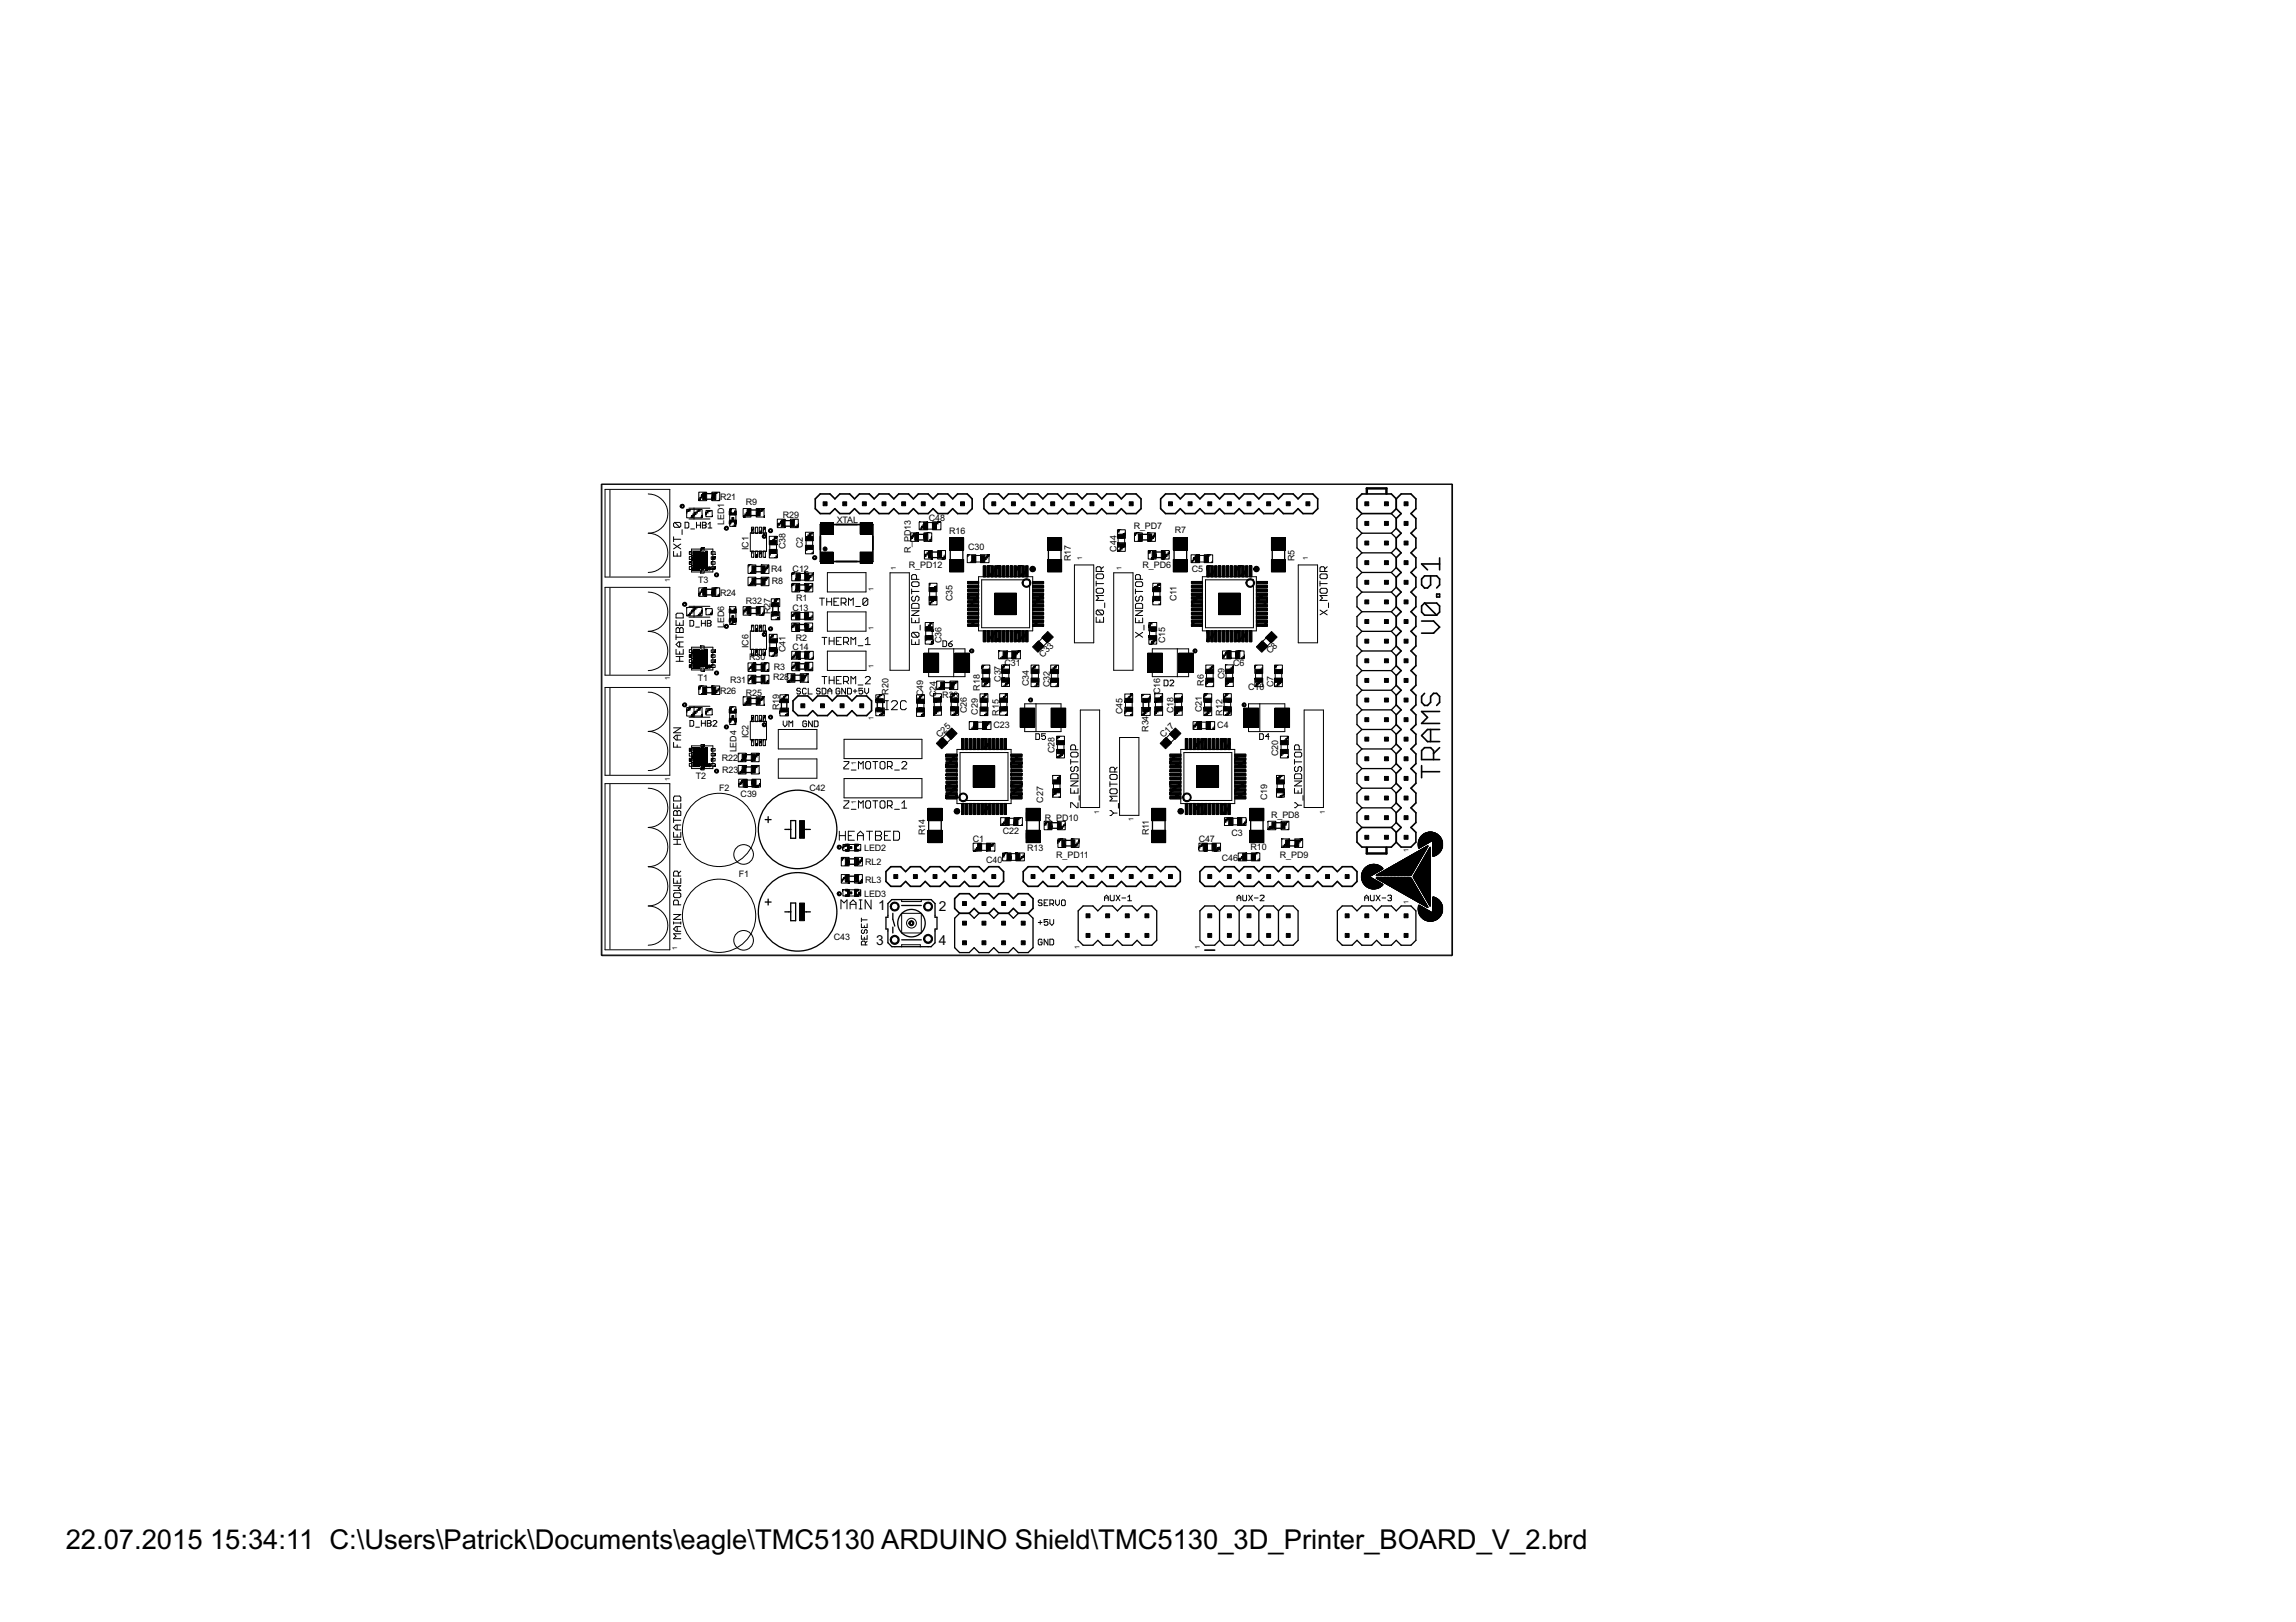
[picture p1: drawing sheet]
<svg xmlns="http://www.w3.org/2000/svg" width="297mm" height="210mm" viewBox="0 0 297 210" stroke-linecap="round" stroke-linejoin="round" font-family="sans-serif">
<defs><g id="words">
<g font-size="4">
<text x="8.5" y="200.5">22.07.2015</text>
<text x="27.2" y="200.5">15:34:11 C:\Users\Patrick\Documents\eagle\TMC5130 ARDUINO Shield\TMC5130_3D_Printer_BOARD_V_2.brd</text>
</g>
<g font-size="2">
<text x="113.6" y="117.8">1</text>
<text x="121.5" y="117.9">2</text>
<text x="113.3" y="122.3">3</text>
<text x="121.5" y="122.3">4</text>
</g>
<g font-size="1.3">
<text x="93.2" y="64.7">R21</text>
<text x="96.5" y="65.4">R9</text>
<text x="93.7" y="67.9" transform="rotate(-90 93.7 67.9)">LED1</text>
<text x="96.8" y="71.2" transform="rotate(-90 96.8 71.2)">IC1</text>
<text x="101.3" y="67.1">R29</text>
<text x="101.6" y="71.1" transform="rotate(-90 101.6 71.1)">C38</text>
<text x="103.9" y="70.9" transform="rotate(-90 103.9 70.9)">C2</text>
<text x="108.3" y="67.7">XTAL</text>
<text x="117.8" y="71.6" transform="rotate(-90 117.8 71.6)">R_PD13</text>
<text x="120.2" y="67.4">C48</text>
<text x="122.8" y="69.1">R16</text>
<text x="125.2" y="71.2">C30</text>
<text x="144.4" y="71.4" transform="rotate(-90 144.4 71.4)">C44</text>
<text x="146.7" y="68.4">R_PD7</text>
<text x="152" y="69">R7</text>
<text x="90.3" y="75.4">T3</text>
<text x="93.2" y="77.1">R24</text>
<text x="99.8" y="74">R4</text>
<text x="99.8" y="75.6">R8</text>
<text x="102.5" y="74">C12</text>
<text x="103" y="77.8">R1</text>
<text x="117.6" y="73.6">R_PD12</text>
<text x="123.2" y="77.8" transform="rotate(-90 123.2 77.8)">C35</text>
<text x="138.5" y="72.6" transform="rotate(-90 138.5 72.6)">R17</text>
<text x="147.8" y="73.6">R_PD6</text>
<text x="152.2" y="77.8" transform="rotate(-90 152.2 77.8)">C11</text>
<text x="154.2" y="74.1">C5</text>
<text x="167.5" y="72.6" transform="rotate(-90 167.5 72.6)">R5</text>
<text x="93.7" y="81.3" transform="rotate(-90 93.7 81.3)">LED6</text>
<text x="96.5" y="78.1">R32</text>
<text x="96.8" y="83.9" transform="rotate(-90 96.8 83.9)">IC6</text>
<text x="99.7" y="79.5" transform="rotate(-90 99.7 79.5)">R27</text>
<text x="102.5" y="79.1">C13</text>
<text x="103" y="82.9">R2</text>
<text x="121.8" y="83.2" transform="rotate(-90 121.8 83.2)">C36</text>
<text x="150.7" y="83.2" transform="rotate(-90 150.7 83.2)">C15</text>
<text x="90.3" y="88.1">T1</text>
<text x="93.2" y="89.8">R26</text>
<text x="94.4" y="88.3">R31</text>
<text x="96.9" y="85.5">R30</text>
<text x="100" y="88">R28</text>
<text x="100.1" y="86.7">R3</text>
<text x="101.6" y="84.4" transform="rotate(-90 101.6 84.4)">C41</text>
<text x="102.5" y="84.2">C14</text>
<text x="115" y="89.9" transform="rotate(-90 115 89.9)">R20</text>
<text x="126.8" y="89.4" transform="rotate(-90 126.8 89.4)">R18</text>
<text x="129.5" y="88.2" transform="rotate(-90 129.5 88.2)">C37</text>
<text x="129.9" y="86.2">C31</text>
<text x="133.1" y="88.8" transform="rotate(-90 133.1 88.8)">C34</text>
<text x="134.9" y="85.1" transform="rotate(-45 134.9 85.1)">C3</text>
<text x="135.8" y="88.9" transform="rotate(-90 135.8 88.9)">C32</text>
<text x="150.1" y="89.8" transform="rotate(-90 150.1 89.8)">C16</text>
<text x="155.7" y="88.8" transform="rotate(-90 155.7 88.8)">R6</text>
<text x="158.4" y="87.9" transform="rotate(-90 158.4 87.9)">C9</text>
<text x="159.5" y="86.2">C6</text>
<text x="161.5" y="89.3">C10</text>
<text x="164.3" y="84.7" transform="rotate(-45 164.3 84.7)">C8</text>
<text x="164.8" y="88.9" transform="rotate(-90 164.8 88.9)">C7</text>
<text x="96.5" y="90.1">R25</text>
<text x="96.8" y="95.6" transform="rotate(-90 96.8 95.6)">IC2</text>
<text x="100.8" y="91.9" transform="rotate(-90 100.8 91.9)">R19</text>
<text x="119.4" y="90.1" transform="rotate(-90 119.4 90.1)">C49</text>
<text x="121.1" y="90.2" transform="rotate(-90 121.1 90.2)">C24</text>
<text x="121.6" y="95.6" transform="rotate(-45 121.6 95.6)">C25</text>
<text x="121.9" y="90.3">R33</text>
<text x="125.1" y="92.3" transform="rotate(-90 125.1 92.3)">C26</text>
<text x="126.5" y="92.5" transform="rotate(-90 126.5 92.5)">C29</text>
<text x="128.5" y="94.2">C23</text>
<text x="129.2" y="92.6" transform="rotate(-90 129.2 92.6)">R15</text>
<text x="145.2" y="92.4" transform="rotate(-90 145.2 92.4)">C45</text>
<text x="148.6" y="94.7" transform="rotate(-90 148.6 94.7)">R34</text>
<text x="150.5" y="95.6" transform="rotate(-45 150.5 95.6)">C17</text>
<text x="151.8" y="92.3" transform="rotate(-90 151.8 92.3)">C18</text>
<text x="155.5" y="92.2" transform="rotate(-90 155.5 92.2)">C21</text>
<text x="157.5" y="94.2">C4</text>
<text x="158.2" y="92.6" transform="rotate(-90 158.2 92.6)">R12</text>
<text x="90" y="100.8">T2</text>
<text x="93.4" y="98.5">R22</text>
<text x="93.4" y="100.1">R23</text>
<text x="95.3" y="97.4" transform="rotate(-90 95.3 97.4)">LED4</text>
<text x="136.4" y="97.5" transform="rotate(-90 136.4 97.5)">C28</text>
<text x="165.4" y="97.8" transform="rotate(-90 165.4 97.8)">C20</text>
<text x="93" y="102.3">F2</text>
<text x="95.8" y="103.1">C39</text>
<text x="104.7" y="102.4">C42</text>
<text x="129.7" y="107.9">C22</text>
<text x="135" y="103.9" transform="rotate(-90 135 103.9)">C27</text>
<text x="135.2" y="106.2">R_PD10</text>
<text x="163.9" y="103.5" transform="rotate(-90 163.9 103.5)">C19</text>
<text x="164.4" y="105.9">R_PD8</text>
<text x="95.6" y="113.4">F1</text>
<text x="111.8" y="110.2">LED2</text>
<text x="111.9" y="112">RL2</text>
<text x="119.7" y="108.1" transform="rotate(-90 119.7 108.1)">R14</text>
<text x="125.9" y="109">C1</text>
<text x="127.6" y="111.7">C40</text>
<text x="132.9" y="110.1">R13</text>
<text x="136.6" y="111">R_PD11</text>
<text x="148.6" y="108.1" transform="rotate(-90 148.6 108.1)">R11</text>
<text x="155.1" y="109">C47</text>
<text x="158.1" y="111.4">C46</text>
<text x="159.3" y="108.2">C3</text>
<text x="161.8" y="110.1">R10</text>
<text x="165.6" y="111">R_PD9</text>
<text x="111.8" y="116">LED3</text>
<text x="111.9" y="114.2">RL3</text>
<text x="107.9" y="121.6">C43</text>
</g>
<g font-size="1">
<text x="86.7" y="75.3" transform="rotate(-90 86.7 75.3)">1</text>
<text x="113" y="76.5" transform="rotate(-90 113 76.5)">1</text>
<text x="115.9" y="73.8" transform="rotate(-90 115.9 73.8)">1</text>
<text x="140" y="72.5" transform="rotate(-90 140 72.5)">1</text>
<text x="145.1" y="73.8" transform="rotate(-90 145.1 73.8)">1</text>
<text x="169.2" y="72.5" transform="rotate(-90 169.2 72.5)">1</text>
<text x="113" y="81.5" transform="rotate(-90 113 81.5)">1</text>
<text x="86.7" y="88" transform="rotate(-90 86.7 88)">1</text>
<text x="113" y="86.5" transform="rotate(-90 113 86.5)">1</text>
<text x="113" y="93.1" transform="rotate(-90 113 93.1)">1</text>
<text x="86.7" y="101.1" transform="rotate(-90 86.7 101.1)">1</text>
<text x="110.8" y="99" transform="rotate(-90 110.8 99)">1</text>
<text x="110.8" y="104.1" transform="rotate(-90 110.8 104.1)">1</text>
<text x="142.2" y="105.3" transform="rotate(-90 142.2 105.3)">1</text>
<text x="146.6" y="106.3" transform="rotate(-90 146.6 106.3)">1</text>
<text x="171.4" y="105.3" transform="rotate(-90 171.4 105.3)">1</text>
<text x="182.2" y="110.3" transform="rotate(-90 182.2 110.3)">1</text>
<text x="182.2" y="116.9" transform="rotate(-90 182.2 116.9)">1</text>
<text x="87.6" y="123" transform="rotate(-90 87.6 123)">1</text>
<text x="139.7" y="122.8" transform="rotate(-90 139.7 122.8)">1</text>
<text x="155.2" y="122.8" transform="rotate(-90 155.2 122.8)">1</text>
</g>
</g></defs>
<g fill="#000" stroke="#000" stroke-width=".13">
<path d="M88.8 78.6h2v1.1h-2zM88.8 65.9h2v1.1h-2zM89.2 73.3h.4v.4h-.4zM89.2 72.7h.4v.3h-.4zM89.2 72h.4v.4h-.4zM89.2 71.4h.4v.4h-.4zM89.5 71.3h2v2.5h-2zM90.4 63.7h1v1.1h-1zM90.4 76.1h1v1.1h-1zM90.7 73.7h.4v.5h-.4zM90.7 70.9h.4v.4h-.4zM90.9 63.8h.4v.9h-.4z"/>
<path d="M90.9 76.2h.4v.8h-.4zM91.3 78.8h.8v.8h-.8zM91.3 66.1h.8v.8h-.8zM92 73.3h.5v.4h-.5zM92 72.7h.5v.3h-.5zM92 72.1h.5v.3h-.5zM92 71.4h.5v.3h-.5zM92.1 63.7h1v1.1h-1zM92.1 76.1h1v1.1h-1zM92.2 63.8h.4v.9h-.4zM92.2 76.2h.4v.8h-.4zM94.3 78.8h.3v.5h-.3z"/>
<path d="M94.3 67.5h.3v.3h-.3zM94.3 66.1h.3v.5h-.3zM94.4 67.3h.8v.2h-.8zM94.4 78.5h.8v.8h-.8zM94.4 67.3h.8v.8h-.8zM94.4 65.8h.8v.8h-.8zM94.5 79.1h.6v.2h-.6zM94.5 79l.1 .1zM94.5 66.4h.6v.2h-.6zM94.5 66.3l.1 .1zM94.7 79.7h.2v.2h-.2zM94.7 67h.2v.2h-.2z"/>
<path d="M95 79l.1 .1zM95 66.3l.1 .1zM95 78.8h.2v.5h-.2zM95 67.7h.2v.1h-.2zM95 66.1h.2v.5h-.2zM95.2 67.3v.4zM96.1 78.5h1.1v1.1h-1.1zM96.1 65.8h1.1v1.1h-1.1zM96.6 78.6h.5v.9h-.5zM96.6 65.9h.5v.9h-.5zM96.8 73.1h1v1.1h-1zM96.8 74.7h1v1.1h-1z"/>
<path d="M97.2 68.2h.3v.8h-.3zM97.2 71.3h.3v.8h-.3zM97.3 73.2h.4v.9h-.4zM97.3 74.8h.4v.9h-.4zM97.7 68.2h.3v.8h-.3zM97.7 71.3h.3v.8h-.3zM97.8 78.5h1v1.1h-1zM97.8 65.8h1v1.1h-1zM97.9 78.6h.4v.9h-.4zM97.9 65.9h.4v.9h-.4zM98.2 68.2h.3v.8h-.3zM98.2 71.3h.3v.8h-.3z"/>
<path d="M98.5 73.1h1v1.1h-1zM98.5 74.7h1v1.1h-1zM98.6 73.2h.4v.9h-.4zM98.6 74.8h.4v.9h-.4zM98.7 68.2h.3v.8h-.3zM98.7 71.3h.3v.8h-.3zM99.5 71.1h1v1.1h-1zM99.5 69.4h1v1.1h-1zM99.5 71.1h1v.5h-1zM99.5 70h1v.5h-1zM99.8 79.2h1.1v1h-1.1zM99.8 77.5h1.1v1h-1.1z"/>
<path d="M99.9 78h.9v.4h-.9zM99.9 79.3h.9v.4h-.9zM100.6 67.2h1v1.1h-1zM101.1 67.3h.4v.9h-.4zM102.3 67.2h1v1.1h-1zM102.3 67.3h.5v.9h-.5zM102.4 79.2h1.1v1h-1.1zM102.4 74.1h1.1v1.1h-1.1zM102.4 75.5h1.1v1.1h-1.1zM102.9 79.2h.5v1h-.5zM103 75.6h.4v.9h-.4zM103 74.2h.5v.9h-.5z"/>
<path d="M104.1 79.2h1.1v1h-1.1zM104.1 79.2h.5v1h-.5zM104.1 74.1h1.1v1.1h-1.1zM104.1 75.5h1.1v1.1h-1.1zM104.1 74.2h.5v.9h-.5zM104.2 68.9h1v1.1h-1zM104.2 70.6h1v1.1h-1zM104.2 75.6h.4v.9h-.4zM104.2 69.4h1v.5h-1zM104.2 70.6h1v.5h-1zM106.2 71.4h1.6v1.5h-1.6zM106.2 67.6h1.6v1.5h-1.6z"/>
<path d="M106.5 64.9h.5v.5h-.5zM109 64.9h.5v.5h-.5zM111.3 71.4h1.6v1.5h-1.6zM111.3 67.6h1.6v1.5h-1.6zM111.6 64.9h.5v.5h-.5zM114.1 64.9h.5v.5h-.5zM116.6 64.9h.6v.5h-.6zM117.8 69h1v1.1h-1zM118.3 69.1h.5v.8h-.5zM118.9 67.5h1.1v1.1h-1.1zM119.2 64.9h.5v.5h-.5zM119.5 67.6h.5v.9h-.5z"/>
<path d="M119.5 69h1v1.1h-1zM119.6 71.2h1v1.1h-1zM119.6 69.1h.4v.8h-.4zM120.1 71.4h.4v.8h-.4zM120.2 77.2h1v1.1h-1zM120.2 75.5h1v1.1h-1zM120.2 77.2h1v.5h-1zM120.2 76h1v.5h-1zM120.6 67.5h1.1v1.1h-1.1zM120.6 67.6h.6v.9h-.6zM121.3 71.2h1v1.1h-1zM121.4 71.4h.4v.8h-.4z"/>
<path d="M121.7 64.9h.5v.5h-.5zM122.9 72.4h1.8v1.6h-1.8zM122.9 69.6h1.8v1.6h-1.8zM122.9 70.1h1.7v.7h-1.7zM122.9 72.7h1.7v.8h-1.7zM124.3 64.9h.5v.5h-.5zM125.1 71.8h1.1v1h-1.1zM125.2 75.2h1.4v.3h-1.4zM125.2 75.8h1.4v.3h-1.4zM125.2 76.2h1.4v.3h-1.4zM125.2 76.8h1.4v.2h-1.4zM125.2 77.2h1.4v.3h-1.4z"/>
<path d="M125.2 77.7h1.4v.3h-1.4zM125.2 78.3h1.4v.2h-1.4zM125.2 78.7h1.4v.3h-1.4zM125.2 79.2h1.4v.3h-1.4zM125.2 79.7h1.4v.3h-1.4zM125.7 71.8h.5v1h-.5zM126.9 71.8h1.1v1h-1.1zM126.9 71.8h.5v1h-.5zM127.2 73.2h.3v1.5h-.3zM127.2 73.2h.3v1.4h-.3zM127.7 73.2h.3v1.5h-.3zM127.7 73.2h.3v1.4h-.3z"/>
<path d="M128.2 73.2h.3v1.5h-.3zM128.2 73.2h.3v1.4h-.3zM128.3 64.9h.5v.5h-.5zM128.7 73.2h.3v1.5h-.3zM128.7 76.8h2.8v2.7h-2.8zM128.7 73.2h.3v1.4h-.3zM129.2 73.2h.3v1.5h-.3zM129.2 73.2h.3v1.4h-.3zM129.7 73.2h.3v1.5h-.3zM129.7 73.2h.3v1.4h-.3zM130.2 73.2h.3v1.5h-.3zM130.2 73.2h.3v1.4h-.3z"/>
<path d="M130.7 73.2h.3v1.5h-.3zM130.7 73.2h.3v1.4h-.3zM130.9 64.9h.5v.5h-.5zM131.2 73.2h.3v1.5h-.3zM131.2 73.2h.3v1.4h-.3zM131.7 73.2h.3v1.5h-.3zM131.7 73.2h.3v1.4h-.3zM132.2 73.2h.3v1.5h-.3zM132.2 73.2h.3v1.4h-.3zM132.7 73.2h.3v1.5h-.3zM132.7 73.2h.3v1.4h-.3zM133.4 64.9h.5v.5h-.5z"/>
<path d="M133.6 79.7h1.4v.3h-1.4zM133.6 79.2h1.4v.3h-1.4zM133.6 78.7h1.4v.3h-1.4zM133.6 78.3h1.4v.2h-1.4zM133.6 77.7h1.4v.3h-1.4zM133.6 77.2h1.4v.3h-1.4zM133.6 76.8h1.4v.2h-1.4zM133.6 76.2h1.4v.3h-1.4zM133.6 75.8h1.4v.3h-1.4zM133.6 75.2h1.4v.3h-1.4zM135.5 72.4h1.9v1.6h-1.9zM135.5 69.6h1.9v1.6h-1.9z"/>
<path d="M135.6 70.1h1.7v.7h-1.7zM135.6 72.7h1.7v.8h-1.7zM135.9 64.9h.5v.5h-.5zM138.5 64.9h.5v.5h-.5zM141 64.9h.5v.5h-.5zM143.6 64.9h.5v.5h-.5zM144.6 70.3h1v1.1h-1zM144.6 68.6h1v1.1h-1zM144.6 70.3h.9v.5h-.9zM144.6 69.1h.9v.5h-.9zM146.1 64.9h.5v.5h-.5zM146.8 69h1v1.1h-1z"/>
<path d="M147.3 69.1h.4v.8h-.4zM148.5 69h1v1.1h-1zM148.5 71.2h1.1v1.1h-1.1zM148.5 69.1h.5v.8h-.5zM149.1 71.4h.4v.8h-.4zM149.1 77.2h1.1v1.1h-1.1zM149.1 75.5h1.1v1.1h-1.1zM149.2 77.2h.9v.5h-.9zM149.2 76h.9v.5h-.9zM150.2 71.2h1.1v1.1h-1.1zM150.3 71.4h.4v.8h-.4zM151.2 64.9h.5v.5h-.5z"/>
<path d="M151.8 72.4h1.8v1.6h-1.8zM151.8 69.6h1.8v1.6h-1.8zM151.8 70.1h1.8v.7h-1.8zM151.8 72.7h1.8v.8h-1.8zM153.7 64.9h.5v.5h-.5zM154.1 71.8h1.1v1h-1.1zM154.1 75.2h1.5v.3h-1.5zM154.1 75.8h1.5v.3h-1.5zM154.1 76.2h1.5v.3h-1.5zM154.1 76.8h1.5v.2h-1.5zM154.1 77.2h1.5v.3h-1.5zM154.1 77.7h1.5v.3h-1.5z"/>
<path d="M154.1 78.3h1.5v.2h-1.5zM154.1 78.7h1.5v.3h-1.5zM154.1 79.2h1.5v.3h-1.5zM154.1 79.7h1.5v.3h-1.5zM154.2 75.2h1.4v.3h-1.4zM154.2 75.8h1.4v.3h-1.4zM154.2 76.2h1.4v.3h-1.4zM154.2 76.8h1.4v.2h-1.4zM154.2 77.2h1.4v.3h-1.4zM154.2 77.7h1.4v.3h-1.4zM154.2 78.3h1.4v.2h-1.4zM154.2 78.7h1.4v.3h-1.4z"/>
<path d="M154.2 79.2h1.4v.3h-1.4zM154.2 79.7h1.4v.3h-1.4zM154.7 71.8h.5v1h-.5zM155.8 71.8h1.1v1h-1.1zM155.8 71.8h.5v1h-.5zM156.1 73.2h.3v1.5h-.3zM156.1 73.2h.3v1.4h-.3zM156.3 64.9h.5v.5h-.5zM156.7 73.2h.3v1.5h-.3zM156.7 73.2h.3v1.4h-.3zM157.1 73.2h.3v1.5h-.3zM157.1 73.2h.3v1.4h-.3z"/>
<path d="M157.6 73.2h.3v1.5h-.3zM157.6 76.8h2.8v2.7h-2.8zM157.6 73.2h.3v1.4h-.3zM158.2 73.2h.3v1.5h-.3zM158.2 73.2h.3v1.4h-.3zM158.6 73.2h.3v1.5h-.3zM158.6 73.2h.3v1.4h-.3zM158.8 64.9h.5v.5h-.5zM159.2 73.2h.2v1.5h-.2zM159.2 73.2h.2v1.4h-.2zM159.7 73.2h.3v1.5h-.3zM159.7 73.2h.3v1.4h-.3z"/>
<path d="M160.1 73.2h.3v1.5h-.3zM160.1 73.2h.3v1.4h-.3zM160.7 73.2h.3v1.5h-.3zM160.7 73.2h.3v1.4h-.3zM161.1 73.2h.3v1.5h-.3zM161.1 73.2h.3v1.4h-.3zM161.3 64.9h.5v.5h-.5zM161.6 73.2h.3v1.5h-.3zM161.6 73.2h.3v1.4h-.3zM162.5 79.7h1.5v.3h-1.5zM162.5 79.2h1.5v.3h-1.5zM162.5 78.7h1.5v.3h-1.5z"/>
<path d="M162.5 78.3h1.5v.2h-1.5zM162.5 77.7h1.5v.3h-1.5zM162.5 77.2h1.5v.3h-1.5zM162.5 76.8h1.5v.2h-1.5zM162.5 76.2h1.5v.3h-1.5zM162.5 75.8h1.5v.3h-1.5zM162.5 75.2h1.5v.3h-1.5zM162.6 79.7h1.4v.3h-1.4zM162.6 79.2h1.4v.3h-1.4zM162.6 78.7h1.4v.3h-1.4zM162.6 78.3h1.4v.2h-1.4zM162.6 77.7h1.4v.3h-1.4z"/>
<path d="M162.6 77.2h1.4v.3h-1.4zM162.6 76.8h1.4v.2h-1.4zM162.6 76.2h1.4v.3h-1.4zM162.6 75.8h1.4v.3h-1.4zM162.6 75.2h1.4v.3h-1.4zM163.9 64.9h.5v.5h-.5zM164.5 72.4h1.8v1.6h-1.8zM164.5 69.6h1.8v1.6h-1.8zM164.5 70.1h1.8v.7h-1.8zM164.5 72.7h1.8v.8h-1.8zM166.4 64.9h.5v.5h-.5zM169 64.9h.5v.5h-.5z"/>
<path d="M176.6 77.6h.5v.5h-.5zM176.6 75.1h.5v.5h-.5zM176.6 72.6h.5v.5h-.5zM176.6 70h.5v.5h-.5zM176.6 67.5h.5v.5h-.5zM176.6 64.9h.5v.5h-.5zM179.1 77.6h.5v.5h-.5zM179.1 75.1h.5v.5h-.5zM179.1 72.6h.5v.5h-.5zM179.1 70h.5v.5h-.5zM179.1 67.5h.5v.5h-.5zM179.1 64.9h.5v.5h-.5z"/>
<path d="M181.7 75.1h.5v.5h-.5zM181.7 77.6h.5v.5h-.5zM181.7 72.6h.5v.5h-.5zM181.7 70h.5v.5h-.5zM181.7 67.5h.5v.5h-.5zM181.7 64.9h.5v.5h-.5zM88.8 91.6h2v1.1h-2zM89.2 98.8h.4v.4h-.4zM89.2 98.1h.4v.4h-.4zM89.2 97.5h.4v.4h-.4zM89.2 96.8h.4v.4h-.4zM89.2 86h.4v.4h-.4z"/>
<path d="M89.2 85.4h.4v.3h-.4zM89.2 84.7h.4v.4h-.4zM89.2 84.1h.4v.4h-.4zM89.5 96.8h2v2.4h-2zM89.5 84h2v2.5h-2zM90.4 88.8h1v1.1h-1zM90.7 99.2h.4v.4h-.4zM90.7 96.4h.4v.4h-.4zM90.7 86.4h.4v.5h-.4zM90.7 83.6h.4v.4h-.4zM90.9 88.9h.4v.8h-.4zM91.3 91.7h.8v.8h-.8z"/>
<path d="M92 98.8h.5v.3h-.5zM92 98.1h.5v.4h-.5zM92 97.5h.5v.3h-.5zM92 96.9h.5v.3h-.5zM92 86h.5v.4h-.5zM92 85.4h.5v.3h-.5zM92 84.7h.5v.4h-.5zM92 84.1h.5v.3h-.5zM92.1 88.8h1v1.1h-1zM92.2 88.9h.4v.8h-.4zM94.3 80.2h.3v.3h-.3zM94.3 93.2h.3v.3h-.3z"/>
<path d="M94.3 91.8h.3v.5h-.3zM94.4 80h.8v.2h-.8zM94.4 93h.8v.2h-.8zM94.4 80h.8v.8h-.8zM94.4 93h.8v.8h-.8zM94.4 91.5h.8v.8h-.8zM94.5 92.1h.6v.2h-.6zM94.5 92l.1 .1zM94.7 92.6h.2v.3h-.2zM95 92l.1 .1zM95 80.3h.2v.2h-.2zM95 93.3h.2v.2h-.2z"/>
<path d="M95 91.8h.2v.5h-.2zM95.2 80v.4zM95.2 93v.3zM95.5 97.5h1v1.1h-1zM95.5 99.1h1v1.1h-1zM96 97.6h.4v.8h-.4zM96 99.2h.4v.8h-.4zM96.1 90.2h1.1v1.1h-1.1zM96.6 90.3h.5v.8h-.5zM96.8 85.8h1v1.1h-1zM96.8 87.4h1v1.1h-1zM97.2 97.5h1v1.1h-1z"/>
<path d="M97.2 99.1h1v1.1h-1zM97.2 80.9h.3v.8h-.3zM97.2 84h.3v.8h-.3zM97.2 92.6h.3v.8h-.3zM97.2 95.7h.3v.8h-.3zM97.3 85.9h.4v.9h-.4zM97.3 87.5h.4v.8h-.4zM97.3 97.6h.4v.8h-.4zM97.3 99.2h.4v.8h-.4zM97.7 80.9h.3v.8h-.3zM97.7 84h.3v.8h-.3zM97.7 92.6h.3v.8h-.3z"/>
<path d="M97.7 95.7h.3v.8h-.3zM97.8 90.2h1v1.1h-1zM97.9 90.3h.4v.8h-.4zM98.2 80.9h.3v.8h-.3zM98.2 84h.3v.8h-.3zM98.2 92.6h.3v.8h-.3zM98.2 95.7h.3v.8h-.3zM98.5 85.8h1v1.1h-1zM98.5 87.4h1v1.1h-1zM98.6 85.9h.4v.9h-.4zM98.6 87.5h.4v.8h-.4zM98.7 80.9h.3v.8h-.3z"/>
<path d="M98.7 84h.3v.8h-.3zM98.7 92.6h.3v.8h-.3zM98.7 95.7h.3v.8h-.3zM99.5 83.8h1v1.1h-1zM99.5 82.1h1v1.1h-1zM99.5 83.8h1v.5h-1zM99.5 82.7h1v.5h-1zM100.9 91.6h1.1v1h-1.1zM100.9 89.9h1.1v1h-1.1zM101 90.4h.9v.5h-.9zM101 91.7h.9v.4h-.9zM101.8 87.2h1v1.1h-1z"/>
<path d="M102.3 87.3h.5v.9h-.5zM102.4 80.6h1v1.1h-1zM102.4 84.3h1.1v1h-1.1zM102.4 85.7h1.1v1.1h-1.1zM102.9 80.8h.5v.8h-.5zM103 85.8h.4v.9h-.4zM103 84.3h.5v.9h-.5zM103.5 87.2h1v1.1h-1zM103.6 91.1h.5v.5h-.5zM103.6 87.3h.4v.9h-.4zM104.1 80.6h1v1.1h-1zM104.1 84.3h1.1v1h-1.1z"/>
<path d="M104.1 85.7h1.1v1.1h-1.1zM104.1 84.3h.5v.9h-.5zM104.2 80.8h.4v.8h-.4zM104.2 85.8h.4v.9h-.4zM106.2 91.1h.5v.5h-.5zM108.7 91.1h.5v.5h-.5zM111.2 91.1h.5v.5h-.5zM113.3 89.9h1.1v1h-1.1zM113.3 91.6h1.1v1h-1.1zM113.4 91.7h.9v.4h-.9zM113.4 90.4h.9v.4h-.9zM118.6 89.9h1v1.1h-1z"/>
<path d="M118.6 91.6h1v1.1h-1zM118.6 90.5h1v.5h-1zM118.6 91.6h1v.5h-1zM119.5 84.5h1.9v2.5h-1.9zM119.7 82.3h1v1.1h-1zM119.7 80.6h1v1.1h-1zM119.7 82.3h.9v.5h-.9zM119.7 81.1h.9v.5h-.9zM120.8 89.8h1v1.1h-1zM120.8 91.5h1v1.1h-1zM120.8 90.3h1v.5h-1zM120.8 91.5h1v.5h-1z"/>
<path d="M121.2 88.1h1v1.1h-1zM121.7 88.3h.4v.8h-.4zM122.4 97.6h1.4v.3h-1.4zM122.4 98.1h1.4v.3h-1.4zM122.4 98.6h1.4v.3h-1.4zM122.4 99.1h1.4v.3h-1.4zM122.4 99.6h1.4v.3h-1.4zM121.5 95.8l.4-.3 .7 .6-.4 .4zM121.1 96.2l.8-.8 .7 .7-.8 .8zM122.9 88.1h1v1.1h-1zM123 88.3h.4v.8h-.4zM123 91.5h1v1.1h-1z"/>
<path d="M123 89.8h1v1.1h-1zM123 91.5h1v.5h-1zM123 90.3h1v.5h-1zM122.4 95l.3-.4 .7 .7-.4 .4zM123.5 84.5h1.9v2.5h-1.9zM122.3 95l.8-.8 .7 .7-.8 .8zM124.4 95.6h.3v1.4h-.3zM124.9 95.6h.3v1.4h-.3zM125.2 80.2h1.4v.3h-1.4zM125.2 80.8h1.4v.2h-1.4zM125.4 93.4h1.1v1h-1.1zM125.4 95.6h.3v1.4h-.3z"/>
<path d="M125.9 95.6h.3v1.4h-.3zM125.9 99.1h2.8v2.8h-2.8zM126 93.4h.5v.9h-.5zM126.4 95.6h.3v1.4h-.3zM126.8 89.8h1v1.1h-1zM126.8 91.5h1v1.1h-1zM126.9 90.4h.9v.5h-.9zM126.9 91.5h.9v.5h-.9zM126.9 95.6h.3v1.4h-.3zM127 86.1h1.1v1.1h-1.1zM127 87.8h1.1v1.1h-1.1zM127.1 93.4h1.1v1h-1.1z"/>
<path d="M127.1 86.6h.9v.5h-.9zM127.1 87.8h.9v.5h-.9zM127.1 93.4h.5v.9h-.5zM127.2 81.6h.3v1.5h-.3zM127.2 81.6h.3v1.4h-.3zM127.4 95.6h.3v1.4h-.3zM127.7 81.6h.3v1.5h-.3zM127.7 81.6h.3v1.4h-.3zM127.9 95.6h.3v1.4h-.3zM128.2 81.6h.3v1.5h-.3zM128.2 81.6h.3v1.4h-.3zM128.4 95.6h.3v1.4h-.3z"/>
<path d="M128.7 81.6h.3v1.5h-.3zM128.7 81.6h.3v1.4h-.3zM128.9 95.6h.3v1.4h-.3zM129.2 81.6h.3v1.5h-.3zM129.2 84.2h1.1v1.1h-1.1zM129.2 81.6h.3v1.4h-.3zM129.3 91.5h1v1.1h-1zM129.3 89.8h1v1.1h-1zM129.4 91.5h.9v.5h-.9zM129.4 90.3h.9v.5h-.9zM129.4 95.6h.3v1.4h-.3zM129.6 87.7h1v1.1h-1z"/>
<path d="M129.6 86h1v1.1h-1zM129.6 87.8h1v.5h-1zM129.6 86.6h1v.5h-1zM129.7 81.6h.3v1.5h-.3zM129.7 81.6h.3v1.4h-.3zM129.8 84.3h.5v.9h-.5zM129.9 95.6h.3v1.4h-.3zM130.2 81.6h.3v1.5h-.3zM130.2 81.6h.3v1.4h-.3zM130.7 81.6h.3v1.5h-.3zM130.7 81.6h.3v1.4h-.3zM130.8 99.6h1.4v.3h-1.4z"/>
<path d="M130.8 99.1h1.4v.3h-1.4zM130.8 98.6h1.4v.3h-1.4zM130.8 98.1h1.4v.3h-1.4zM130.8 97.6h1.4v.3h-1.4zM130.9 84.2h1.1v1.1h-1.1zM130.9 84.3h.5v.9h-.5zM131.2 81.6h.3v1.5h-.3zM131.2 81.6h.3v1.4h-.3zM131.7 81.6h.3v1.5h-.3zM131.7 81.6h.3v1.4h-.3zM132 91.6h1.9v2.5h-1.9zM132.2 81.6h.3v1.5h-.3z"/>
<path d="M132.2 81.6h.3v1.4h-.3zM132.7 81.6h.3v1.5h-.3zM132.7 81.6h.3v1.4h-.3zM133.4 86.1h1v1.1h-1zM133.4 87.8h1v1.1h-1zM133.5 86.6h.9v.5h-.9zM133.5 87.8h.9v.5h-.9zM133.6 80.8h1.4v.2h-1.4zM133.6 80.2h1.4v.3h-1.4zM133.6 83.7l.8-.8 .7 .7-.8 .8zM134.4 83l.6 .7-.3 .3-.7-.7zM135.6 81.7l.7 .7-.8 .8-.7-.7z"/>
<path d="M134.8 82.5l.4-.4 .6 .7-.3 .4zM135.9 87.8h1v1.1h-1zM135.9 86.1h1v1.1h-1zM136 91.6h1.9v2.5h-1.9zM136 87.8h.9v.5h-.9zM136 86.6h.9v.5h-.9zM136.7 95.3h1v1.1h-1zM136.7 97h1v1.1h-1zM136.8 95.8h.9v.6h-.9zM136.8 97h.9v.5h-.9zM145.5 89.8h1v1.1h-1zM145.5 91.5h1v1.1h-1z"/>
<path d="M145.6 90.4h.9v.5h-.9zM145.6 91.5h.9v.6h-.9zM147.7 91.6h1.1v1h-1.1zM147.7 89.9h1.1v1h-1.1zM147.8 90.4h.9v.4h-.9zM147.8 91.7h.9v.4h-.9zM148.5 84.5h1.9v2.5h-1.9zM148.6 82.3h1v1.1h-1zM148.6 80.6h1v1.1h-1zM148.7 82.3h.9v.5h-.9zM148.7 81.1h.9v.5h-.9zM149.4 89.8h1v1.1h-1z"/>
<path d="M149.4 91.5h1v1.1h-1zM149.4 90.3h1v.5h-1zM149.4 91.5h1v.5h-1zM151.3 97.6h1.5v.3h-1.5zM151.3 98.1h1.5v.3h-1.5zM151.3 98.6h1.5v.3h-1.5zM151.3 99.1h1.5v.3h-1.5zM151.3 99.6h1.5v.3h-1.5zM151.4 97.6h1.4v.3h-1.4zM151.4 98.1h1.4v.3h-1.4zM151.4 98.6h1.4v.3h-1.4zM151.4 99.1h1.4v.3h-1.4z"/>
<path d="M151.4 99.6h1.4v.3h-1.4zM150.5 95.8l.4-.3 .6 .6-.3 .4zM150.1 96.2l.8-.8 .7 .7-.8 .8zM151.9 91.5h1.1v1.1h-1.1zM151.9 89.8h1.1v1.1h-1.1zM152 91.5h.9v.5h-.9zM152 90.3h.9v.5h-.9zM151.3 95l.4-.4 .7 .7-.4 .4zM152.5 84.5h1.9v2.5h-1.9zM152.1 94.2l.7 .7-.8 .8-.7-.7zM153.4 95.6h.2v1.4h-.2zM153.9 95.6h.3v1.4h-.3z"/>
<path d="M154.1 80.2h1.5v.3h-1.5zM154.1 80.8h1.5v.2h-1.5zM154.2 80.2h1.4v.3h-1.4zM154.2 80.8h1.4v.2h-1.4zM154.3 93.4h1.1v1h-1.1zM154.4 95.6h.3v1.4h-.3zM154.9 95.6h.3v1.4h-.3zM154.9 99.1h2.7v2.8h-2.7zM154.9 93.4h.5v.9h-.5zM155.4 95.6h.3v1.4h-.3zM155.7 89.8h1.1v1.1h-1.1zM155.7 91.5h1.1v1.1h-1.1z"/>
<path d="M155.8 90.4h.9v.5h-.9zM155.8 91.5h.9v.5h-.9zM155.9 95.6h.2v1.4h-.2zM156 86.1h1v1.1h-1zM156 87.8h1v1.1h-1zM156 93.4h1.1v1h-1.1zM156 86.6h1v.5h-1zM156 87.8h1v.5h-1zM156.1 93.4h.5v.9h-.5zM156.1 81.6h.3v1.5h-.3zM156.1 81.6h.3v1.4h-.3zM156.4 95.6h.3v1.4h-.3z"/>
<path d="M156.7 81.6h.3v1.5h-.3zM156.7 81.6h.3v1.4h-.3zM156.9 95.6h.3v1.4h-.3zM157.1 81.6h.3v1.5h-.3zM157.1 81.6h.3v1.4h-.3zM157.4 95.6h.2v1.4h-.2zM157.6 81.6h.3v1.5h-.3zM157.6 81.6h.3v1.4h-.3zM157.9 95.6h.3v1.4h-.3zM158.2 81.6h.3v1.5h-.3zM158.2 84.2h1.1v1.1h-1.1zM158.2 81.6h.3v1.4h-.3z"/>
<path d="M158.3 91.5h1v1.1h-1zM158.3 89.8h1v1.1h-1zM158.3 91.5h1v.5h-1zM158.3 90.3h1v.5h-1zM158.3 95.6h.3v1.4h-.3zM158.5 87.7h1.1v1.1h-1.1zM158.5 86h1.1v1.1h-1.1zM158.6 87.8h.9v.5h-.9zM158.6 86.6h.9v.5h-.9zM158.6 81.6h.3v1.5h-.3zM158.6 81.6h.3v1.4h-.3zM158.7 84.3h.5v.9h-.5z"/>
<path d="M158.9 95.6h.3v1.4h-.3zM159.2 81.6h.2v1.5h-.2zM159.2 81.6h.2v1.4h-.2zM159.7 81.6h.3v1.5h-.3zM159.7 81.6h.3v1.4h-.3zM159.7 99.6h1.5v.3h-1.5zM159.7 99.1h1.5v.3h-1.5zM159.7 98.6h1.5v.3h-1.5zM159.7 98.1h1.5v.3h-1.5zM159.7 97.6h1.5v.3h-1.5zM159.8 99.6h1.4v.3h-1.4zM159.8 99.1h1.4v.3h-1.4z"/>
<path d="M159.8 98.6h1.4v.3h-1.4zM159.8 98.1h1.4v.3h-1.4zM159.8 97.6h1.4v.3h-1.4zM159.9 84.2h1.1v1.1h-1.1zM159.9 84.3h.5v.9h-.5zM160.1 81.6h.3v1.5h-.3zM160.1 81.6h.3v1.4h-.3zM160.7 81.6h.3v1.5h-.3zM160.7 81.6h.3v1.4h-.3zM160.9 91.6h1.9v2.5h-1.9zM161.1 81.6h.3v1.5h-.3zM161.1 81.6h.3v1.4h-.3z"/>
<path d="M161.6 81.6h.3v1.5h-.3zM161.6 81.6h.3v1.4h-.3zM162.3 86.1h1.1v1.1h-1.1zM162.3 87.8h1.1v1.1h-1.1zM162.4 86.6h.9v.5h-.9zM162.4 87.8h.9v.5h-.9zM162.5 80.8h1.5v.2h-1.5zM162.5 80.2h1.5v.3h-1.5zM163.3 82.9l.7 .7-.8 .8-.7-.7zM162.6 80.8h1.4v.2h-1.4zM162.6 80.2h1.4v.3h-1.4zM163.3 83l.7 .7-.4 .3-.6-.7z"/>
<path d="M163.7 82.5l.8-.8 .7 .7-.8 .8zM164.1 82.1l.7 .7-.4 .4-.6-.7zM164.9 87.8h1v1.1h-1zM164.9 86.1h1v1.1h-1zM164.9 91.6h1.9v2.5h-1.9zM164.9 87.8h1v.5h-1zM164.9 86.6h1v.5h-1zM165.7 95.3h1v1.1h-1zM165.7 97h1v1.1h-1zM165.7 95.8h.9v.6h-.9zM165.7 97h.9v.5h-.9zM176.6 85.3h.5v.5h-.5z"/>
<path d="M176.6 82.7h.5v.5h-.5zM176.6 80.2h.5v.5h-.5zM176.6 97.9h.5v.5h-.5zM176.6 95.4h.5v.5h-.5zM176.6 92.9h.5v.5h-.5zM176.6 90.3h.5v.5h-.5zM176.6 87.8h.5v.5h-.5zM179.1 85.3h.5v.5h-.5zM179.1 82.7h.5v.5h-.5zM179.1 80.2h.5v.5h-.5zM179.1 97.9h.5v.5h-.5zM179.1 95.4h.5v.5h-.5z"/>
<path d="M179.1 92.9h.5v.5h-.5zM179.1 90.3h.5v.5h-.5zM179.1 87.8h.5v.5h-.5zM181.7 92.9h.5v.5h-.5zM181.7 95.4h.5v.5h-.5zM181.7 97.9h.5v.5h-.5zM181.7 80.2h.5v.5h-.5zM181.7 82.7h.5v.5h-.5zM181.7 85.3h.5v.5h-.5zM181.7 87.8h.5v.5h-.5zM181.7 90.3h.5v.5h-.5zM95.6 100.8h1.1v1.1h-1.1z"/>
<path d="M96.1 100.9h.5v.9h-.5zM97.3 100.8h1.1v1.1h-1.1zM97.3 100.9h.5v.9h-.5zM103.4 106.2h.7v2.3h-.7zM103.4 116.9h.7v2.2h-.7zM108.8 111h1.1v1.1h-1.1zM108.8 113.2h1.1v1.1h-1.1zM109.1 109.3h.8v.8h-.8zM109.1 115.1h.8v.9h-.8zM109.3 109.9h.2v.3h-.2zM109.3 115.8h.2v.2h-.2zM109.4 109.2h.3v.3h-.3z"/>
<path d="M109.4 115.1h.3v.2h-.3zM109.4 111.1h.4v.8h-.4zM109.4 113.3h.4v.9h-.4zM109.5 110.1h.4zM109.5 116h.4zM109.6 109.2h.3v.9h-.3zM109.6 115.1h.3v.9h-.3zM110 109.6h.2v.2h-.2zM110 115.4h.2v.3h-.2zM110.6 109.3h.8v.8h-.8zM110.6 115.1h.8v.9h-.8zM110.6 111h1v1.1h-1z"/>
<path d="M110.6 113.2h1v1.1h-1zM110.6 109.9h.5v.3h-.5zM110.6 109.2h.5v.3h-.5zM110.6 109.4h.2v.6h-.2zM110.6 115.8h.5v.2h-.5zM110.6 115.1h.5v.2h-.5zM110.6 115.3h.2v.5h-.2zM110.6 111.1h.5v.8h-.5zM110.6 113.3h.5v.9h-.5zM110.8 109.9v.1zM110.8 109.4v.1zM110.8 115.7v.1z"/>
<path d="M110.8 115.3v.1zM115.6 113.2h.5v.5h-.5zM118.2 113.2h.5v.5h-.5zM120.1 104.6h1.8v1.6h-1.8zM120.1 107.4h1.8v1.7h-1.8zM120.1 107.8h1.7v.7h-1.7zM120.1 105.2h1.7v.7h-1.7zM120.7 113.2h.5v.5h-.5zM122.4 100.1h1.4v.3h-1.4zM122.4 100.6h1.4v.3h-1.4zM122.4 101.1h1.4v.3h-1.4zM122.4 101.6h1.4v.3h-1.4z"/>
<path d="M122.4 102.1h1.4v.3h-1.4zM122.4 102.6h1.4v.3h-1.4zM122.4 103.1h1.4v.3h-1.4zM123.3 113.2h.5v.5h-.5zM124.4 104h.3v1.4h-.3zM124.5 116.7h.5v.5h-.5zM124.5 119.2h.5v.5h-.5zM124.9 104h.3v1.4h-.3zM125.4 104h.3v1.4h-.3zM125.8 113.2h.5v.5h-.5zM125.9 104h.3v1.4h-.3zM125.9 109.1h1.1v1h-1.1z"/>
<path d="M126.4 104h.3v1.4h-.3zM126.5 109.2h.5v.9h-.5zM126.9 104h.3v1.4h-.3zM127 116.7h.6v.5h-.6zM127 119.2h.6v.5h-.6zM127.4 104h.3v1.4h-.3zM127.6 109.1h1.1v1h-1.1zM127.6 109.2h.5v.9h-.5zM127.9 104h.3v1.4h-.3zM128.3 113.2h.5v.5h-.5zM128.4 104h.3v1.4h-.3zM128.9 104h.3v1.4h-.3z"/>
<path d="M129.4 104h.3v1.4h-.3zM129.5 105.8h1.1v1h-1.1zM129.6 116.7h.5v.5h-.5zM129.6 119.2h.5v.5h-.5zM129.7 110.4h1.1v1h-1.1zM129.9 104h.3v1.4h-.3zM130 105.9h.5v.9h-.5zM130.3 110.4h.5v1h-.5zM130.8 103.1h1.4v.3h-1.4zM130.8 102.6h1.4v.3h-1.4zM130.8 102.1h1.4v.3h-1.4zM130.8 101.6h1.4v.3h-1.4z"/>
<path d="M130.8 101.1h1.4v.3h-1.4zM130.8 100.6h1.4v.3h-1.4zM130.8 100.1h1.4v.3h-1.4zM131.2 105.8h1.1v1h-1.1zM131.2 105.9h.5v.9h-.5zM131.4 110.4h1.1v1h-1.1zM131.4 110.4h.6v1h-.6zM132.1 116.7h.5v.5h-.5zM132.1 119.2h.5v.5h-.5zM132.7 104.6h1.9v1.6h-1.9zM132.7 107.4h1.9v1.7h-1.9zM132.8 107.8h1.7v.7h-1.7z"/>
<path d="M132.8 105.2h1.7v.7h-1.7zM133.4 113.2h.5v.5h-.5zM135.1 106.3h1v1.1h-1zM135.6 106.4h.4v.9h-.4zM135.9 113.2h.5v.5h-.5zM136.2 100.4h1v1.1h-1zM136.2 102.1h1v1.1h-1zM136.2 100.9h1v.5h-1zM136.2 102.1h1v.5h-1zM136.8 106.3h1v1.1h-1zM136.9 108.6h1v1.1h-1zM136.9 106.4h.4v.9h-.4z"/>
<path d="M137.4 108.7h.4v.8h-.4zM138.5 113.2h.5v.5h-.5zM138.6 108.6h1v1.1h-1zM138.6 108.7h.5v.8h-.5zM140.5 118.3h.5v.5h-.5zM141 113.2h.5v.5h-.5zM143 118.3h.6v.5h-.6zM143.6 113.2h.5v.5h-.5zM145.6 118.3h.5v.5h-.5zM146.1 113.2h.5v.5h-.5zM148.1 118.3h.5v.5h-.5zM148.6 113.2h.5v.5h-.5z"/>
<path d="M149 104.6h1.8v1.6h-1.8zM149 107.4h1.8v1.7h-1.8zM149 107.8h1.8v.7h-1.8zM149 105.2h1.8v.7h-1.8zM151.2 113.2h.5v.5h-.5zM151.3 100.1h1.5v.3h-1.5zM151.3 100.6h1.5v.3h-1.5zM151.3 101.1h1.5v.3h-1.5zM151.3 101.6h1.5v.3h-1.5zM151.3 102.1h1.5v.3h-1.5zM151.3 102.6h1.5v.3h-1.5zM151.3 103.1h1.5v.3h-1.5z"/>
<path d="M151.4 100.1h1.4v.3h-1.4zM151.4 100.6h1.4v.3h-1.4zM151.4 101.1h1.4v.3h-1.4zM151.4 101.6h1.4v.3h-1.4zM151.4 102.1h1.4v.3h-1.4zM151.4 102.6h1.4v.3h-1.4zM151.4 103.1h1.4v.3h-1.4zM153.4 104h.2v1.4h-.2zM153.9 104h.3v1.4h-.3zM154.4 104h.3v1.4h-.3zM154.9 104h.3v1.4h-.3zM155.1 109.1h1.1v1h-1.1z"/>
<path d="M155.4 104h.3v1.4h-.3zM155.7 109.2h.5v.9h-.5zM155.9 104h.2v1.4h-.2zM156.3 113.2h.5v.5h-.5zM156.3 118.3h.5v.5h-.5zM156.4 104h.3v1.4h-.3zM156.8 109.1h1.1v1h-1.1zM156.8 109.2h.6v.9h-.6zM156.9 104h.3v1.4h-.3zM157.4 104h.2v1.4h-.2zM157.9 104h.3v1.4h-.3zM158.3 104h.3v1.4h-.3z"/>
<path d="M158.4 105.8h1.1v1h-1.1zM158.8 113.2h.5v.5h-.5zM158.8 118.3h.5v.5h-.5zM158.9 104h.3v1.4h-.3zM159 105.9h.5v.9h-.5zM159.7 103.1h1.5v.3h-1.5zM159.7 102.6h1.5v.3h-1.5zM159.7 102.1h1.5v.3h-1.5zM159.7 101.6h1.5v.3h-1.5zM159.7 101.1h1.5v.3h-1.5zM159.7 100.6h1.5v.3h-1.5zM159.7 100.1h1.5v.3h-1.5z"/>
<path d="M159.8 103.1h1.4v.3h-1.4zM159.8 102.6h1.4v.3h-1.4zM159.8 102.1h1.4v.3h-1.4zM159.8 101.6h1.4v.3h-1.4zM159.8 101.1h1.4v.3h-1.4zM159.8 100.6h1.4v.3h-1.4zM159.8 100.1h1.4v.3h-1.4zM160.1 105.8h1.1v1h-1.1zM160.1 105.9h.6v.9h-.6zM160.2 110.4h1.1v1h-1.1zM160.8 110.4h.5v1h-.5zM161.3 113.2h.5v.5h-.5z"/>
<path d="M161.3 118.3h.5v.5h-.5zM161.7 104.6h1.8v1.6h-1.8zM161.7 107.4h1.8v1.7h-1.8zM161.7 107.8h1.8v.7h-1.8zM161.7 105.2h1.8v.7h-1.8zM161.9 110.4h1.1v1h-1.1zM161.9 110.4h.5v1h-.5zM163.9 113.2h.5v.5h-.5zM163.9 118.3h.5v.5h-.5zM164 106.3h1.1v1.1h-1.1zM164.5 106.4h.5v.9h-.5zM165.1 100.4h1.1v1.1h-1.1z"/>
<path d="M165.1 102.1h1.1v1.1h-1.1zM165.2 100.9h.9v.5h-.9zM165.2 102.1h.9v.5h-.9zM165.7 106.3h1.1v1.1h-1.1zM165.8 108.6h1v1.1h-1zM165.8 106.4h.4v.9h-.4zM166.3 108.7h.5v.8h-.5zM166.4 113.2h.5v.5h-.5zM166.4 118.3h.5v.5h-.5zM167.5 108.6h1v1.1h-1zM167.6 108.7h.4v.8h-.4zM169 113.2h.5v.5h-.5z"/>
<path d="M171.5 113.2h.5v.5h-.5zM174 113.2h.5v.5h-.5zM174 118.3h.5v.5h-.5zM176.2 113v.9zM176.2 112.8l.1 1.2zM176.3 112.7v1.5zM176.4 112.6v1.7zM176.4 112.5l.1 1.9zM176.5 112.4v2zM176.6 112.4v2.2zM176.6 105.6h.5v.5h-.5zM176.6 103h.5v.5h-.5z"/>
<path d="M176.6 100.5h.5v.5h-.5zM176.6 108.1h.5v.5h-.5zM176.6 118.3h.5v.5h-.5zM176.6 112.3l.1 2.3zM176.7 112.2v2.4zM176.7 112.2l.1 2.5zM176.8 112.1v2.7zM176.9 112.1v2.7zM176.9 112.1l.1 2.8zM177 112v2.9zM177.1 112v2.9zM177.1 112l.1 2.9z"/>
<path d="M177.2 111.9v3zM177.2 113.5l.1 1.5zM177.2 111.9l.1 1.5zM177.3 113.5l.1 1.5zM177.3 111.9l.1 1.4zM177.4 113.6v1.4zM177.4 111.9v1.4zM177.4 113.6l.1 1.4zM177.4 111.9l.1 1.4zM177.5 113.6v1.4zM177.5 111.9v1.4zM177.6 113.7v1.3z"/>
<path d="M177.6 111.9v1.3zM177.6 113.7l.1 1.3zM177.6 111.8l.1 1.4zM177.7 113.7v1.3zM177.7 111.8v1.4zM177.8 113.8v1.3zM177.8 111.8v1.3zM177.8 113.8l.1 1.2zM177.8 111.8l.1 1.3zM177.9 113.9v1.1zM177.9 111.9v1.2zM177.9 113.9l.1 1.1z"/>
<path d="M177.9 111.9l.1 1.1zM178 113.9l.1 1.1zM178 111.9l.1 1zM178.1 114v1zM178.1 113.6v.1zM178.1 113.2v.1zM178.1 111.9v1zM178.1 114l.1 1zM178.1 113.6l.1 .1zM178.1 113.2l.1 .1zM178.1 111.9l.1 1zM178.2 114v1z"/>
<path d="M178.2 113.6v.1zM178.2 113.2v.1zM178.2 111.9v1zM178.3 114.1v.8zM178.3 113.6v.2zM178.3 113.1v.2zM178.3 111.9v.9zM178.3 114.1l.1 .8zM178.3 113.6l.1 .2zM178.3 113.1l.1 .2zM178.3 112l.1 .8zM178.4 114.1v.8z"/>
<path d="M178.4 113.6v.3zM178.4 113.1v.2zM178.4 112v.8zM178.5 114.2v.7zM178.5 113.6v.3zM178.5 113v.3zM178.5 112v.7zM178.5 114.2l.1 .6zM178.5 113.6l.1 .3zM178.5 112.9l.1 .4zM178.5 112.1l.1 .6zM178.6 114.3v.5z"/>
<path d="M178.6 113.6v.4zM178.6 112.9v.4zM178.6 112.1v.5zM178.6 114.3l.1 .4zM178.6 113.6l.1 .4zM178.6 112.9l.1 .4zM178.6 112.2l.1 .4zM178.7 114.3l.1 .4zM178.7 113.6l.1 .4zM178.7 112.9l.1 .4zM178.7 112.2l.1 .4zM178.8 114.4v.2z"/>
<path d="M178.8 113.6v.5zM178.8 112.8v.5zM178.8 112.2v.3zM178.8 114.4l.1 .2zM178.8 113.6l.1 .5zM178.8 112.8l.1 .5zM178.8 112.3l.1 .2zM178.9 113.6v.6zM178.9 112.8v.5zM179 113.6v.6zM179 112.7v.6zM179 113.6l.1 .6z"/>
<path d="M179 112.7l.1 .6zM179.1 113.6v.7zM179.1 112.6v.7zM179.1 105.6h.5v.5h-.5zM179.1 103h.5v.5h-.5zM179.1 100.5h.5v.5h-.5zM179.1 108.1h.5v.5h-.5zM179.1 118.3h.5v.5h-.5zM179.2 113.6v.7zM179.2 112.6v.7zM179.2 113.6l.1 .7zM179.2 112.6l.1 .7z"/>
<path d="M179.3 113.6v.8zM179.3 112.5v.8zM179.3 113.6l.1 .8zM179.3 112.5l.1 .8zM179.4 113.6l.1 .8zM179.4 112.5l.1 .8zM179.5 113.6v.9zM179.5 112.4v.9zM179.5 113.6l.1 .9zM179.5 112.4l.1 .9zM179.6 113.6v.9zM179.6 112.4v.9z"/>
<path d="M179.7 113.6v1zM179.7 112.3v1zM179.7 113.6l.1 1zM179.7 112.3l.1 1zM179.8 113.6v1.1zM179.8 112.2v1.1zM179.9 113.6v1.1zM179.9 112.2v1.1zM179.9 113.6l.1 1.1zM179.9 112.2l.1 1.1zM180 113.6v1.2zM180 112.1v1.2z"/>
<path d="M180 113.6l.1 1.2zM180 112.1l.1 1.2zM180.1 113.6v1.2zM180.1 112.1v1.2zM180.2 113.6v1.3zM180.2 112v1.3zM180.2 113.6l.1 1.3zM180.2 112l.1 1.3zM180.3 113.6v1.4zM180.3 111.9v1.4zM180.4 113.6v1.4zM180.4 111.9v1.4z"/>
<path d="M180.4 113.6l.1 1.4zM180.4 111.9l.1 1.4zM180.5 113.6v1.5zM180.5 111.8v1.5zM180.6 113.6v1.5zM180.6 111.8v1.5zM180.6 113.6l.1 1.5zM180.6 111.8l.1 1.5zM180.7 113.6v1.6zM180.7 111.7v1.6zM180.7 113.6l.1 1.6zM180.7 111.7l.1 1.6z"/>
<path d="M180.8 113.6v1.6zM180.8 111.7v1.6zM180.9 113.6v1.7zM180.9 111.6v1.7zM180.9 113.6l.1 1.7zM180.9 111.6l.1 1.7zM181 113.6v1.7zM181 111.5v1.8zM181.1 113.6v1.8zM181.1 111.5v1.8zM181.1 113.6l.1 1.8zM181.1 111.5l.1 1.8z"/>
<path d="M181.2 113.6v1.8zM181.2 111.5v1.8zM181.3 113.6v1.9zM181.3 111.4v1.9zM181.3 113.6l.1 1.9zM181.3 111.4l.1 1.9zM181.4 113.6v1.9zM181.4 111.4v1.9zM181.4 113.6l.1 2zM181.4 111.3l.1 2zM181.5 113.6v2zM181.5 111.3v2z"/>
<path d="M181.6 113.6v2.1zM181.6 111.2v2.1zM181.6 113.6l.1 2.1zM181.6 111.2l.1 2.1zM181.7 100.5h.5v.5h-.5zM181.7 103h.5v.5h-.5zM181.7 105.6h.5v.5h-.5zM181.7 108.1h.5v.5h-.5zM181.7 118.3h.5v.5h-.5zM181.7 113.6v2.1zM181.7 111.2v2.1zM181.8 113.6v2.2z"/>
<path d="M181.8 111.1v2.2zM181.8 113.6l.1 2.2zM181.8 111.1l.1 2.2zM181.9 113.6v2.2zM181.9 111v2.3zM181.9 113.6l.1 2.3zM181.9 111l.1 2.3zM182 113.6l.1 2.3zM182 111l.1 2.3zM182.1 113.6v2.4zM182.1 111v2.3zM182.1 113.6l.1 2.4z"/>
<path d="M182.1 110.9l.1 2.4zM182.2 113.6v2.4zM182.2 110.9v2.4zM182.3 113.6v2.5zM182.3 110.8v2.5zM182.3 113.6l.1 2.5zM182.3 110.8l.1 2.5zM182.4 113.6v2.5zM182.4 110.8v2.5zM182.5 113.6v2.6zM182.5 110.7v2.6zM182.5 113.6l.1 2.6z"/>
<path d="M182.5 110.7l.1 2.6zM182.6 113.7v2.5zM182.6 110.7v2.5zM182.6 113.8l.1 2.5zM182.6 110.6l.1 2.5zM182.7 113.9l.1 2.4zM182.7 110.6l.1 2.4zM182.8 114v2.4zM182.8 110.6v2.3zM182.8 114.1l.1 2.3zM182.8 113.4l.1 .1zM182.8 110.5l.1 2.3z"/>
<path d="M182.9 114.2v2.2zM182.9 113.3v.3zM182.9 110.5v2.2zM183 114.3v2.1zM183 113.1v.7zM183 110.4v2.2zM183 114.4l.1 2.1zM183 113l.1 .9zM183 110.4l.1 2.1zM183.1 114.5v2zM183.1 112.9v1.1zM183.1 110.3v2.1z"/>
<path d="M183.2 114.7v1.9zM183.2 112.8v1.3zM183.2 110.3v1.9zM183.2 114.8l.1 1.8zM183.2 112.7l.1 1.5zM183.2 110.3l.1 1.9zM183.3 114.9v1.7zM183.3 112.6v1.7zM183.3 110.3v1.7zM183.3 115l.1 1.7zM183.3 112.5l.1 1.9zM183.3 110.2l.1 1.7z"/>
<path d="M183.4 115.1l.1 1.6zM183.4 112.4l.1 2.1zM183.4 110.2l.1 1.6zM183.5 117.3v.6zM183.5 115.2v1.6zM183.5 112.3v2.3zM183.5 110.2v1.5zM183.5 109v.6zM183.5 117.1l.1 1.1zM183.5 115.3l.1 1.5zM183.5 112.2l.1 2.5zM183.5 110.1l.1 1.5z"/>
<path d="M183.5 108.7l.1 1zM183.6 117.1v1.2zM183.6 115.4v1.4zM183.6 112.1v2.8zM183.6 110.1v1.4zM183.6 108.6v1.2zM183.7 117.2v1.2zM183.7 115.5v1.3zM183.7 111.9v3.1zM183.7 110v1.4zM183.7 108.5v1.2zM183.7 117.2l.1 1.3z"/>
<path d="M183.7 115.6l.1 1.3zM183.7 111.8l.1 3.3zM183.7 110l.1 1.3zM183.7 108.4l.1 1.3zM183.8 117.3v1.3zM183.8 115.7v1.2zM183.8 111.7v3.5zM183.8 110v1.1zM183.8 108.3v1.3zM183.9 117.3v1.4zM183.9 115.9v1.1zM183.9 111.6v3.7z"/>
<path d="M183.9 109.9v1.1zM183.9 108.2v1.4zM183.9 117.3l.1 1.4zM183.9 116l.1 1zM183.9 111.5l.1 3.9zM183.9 109.9l.1 1zM183.9 108.1l.1 1.5zM184 117.4v1.4zM184 116.1v1zM184 111.4v4.1zM184 109.9v.9zM184 108.1v1.4z"/>
<path d="M184 117.4l.1 1.5zM184 116.2l.1 .9zM184 111.3l.1 4.3zM184 109.8l.1 .9zM184 108l.1 1.5zM184.1 117.4v1.5zM184.1 116.3v.8zM184.1 111.2v4.5zM184.1 109.8v.8zM184.1 107.9v1.6zM184.2 117.5v1.5zM184.2 116.4v.7z"/>
<path d="M184.2 111.1v4.7zM184.2 109.7v.8zM184.2 107.9v1.5zM184.2 117.5l.1 1.5zM184.2 116.5l.1 .7zM184.2 111l.1 5zM184.2 109.7l.1 .7zM184.2 107.9l.1 1.5zM184.3 117.5v1.5zM184.3 116.6v.6zM184.3 110.8v5.3zM184.3 109.7v.6z"/>
<path d="M184.3 107.8v1.6zM184.4 117.6v1.5zM184.4 116.7v.5zM184.4 110.7v5.5zM184.4 109.6v.6zM184.4 107.8v1.5zM184.4 117.6l.1 1.5zM184.4 116.8l.1 .5zM184.4 110.6l.1 5.7zM184.4 109.6l.1 .5zM184.4 107.8l.1 1.5zM184.5 117.7v1.4z"/>
<path d="M184.5 116.9v.4zM184.5 110.5v5.9zM184.5 109.6v.4zM184.5 107.8v1.4zM184.6 117.7v1.4zM184.6 117.1v.3zM184.6 110.4v6.1zM184.6 109.5v.3zM184.6 107.8v1.4zM184.6 117.7l.1 1.5zM184.6 117.2l.1 .2zM184.6 110.3l.1 6.3z"/>
<path d="M184.6 109.5l.1 .2zM184.6 107.7l.1 1.5zM184.7 117.8v1.4zM184.7 117.3v.1zM184.7 110.2v6.5zM184.7 109.5v.1zM184.7 107.7v1.4zM184.7 117.8l.1 1.4zM184.7 110.1l.1 6.7zM184.7 107.7l.1 1.4zM184.8 117.8v1.4zM184.8 110v6.9z"/>
<path d="M184.8 107.7v1.4zM184.9 117.9v1.3zM184.9 109.9v7.2zM184.9 107.7v1.3zM184.9 117.9l.1 1.3zM184.9 109.7l.1 7.5zM184.9 107.7l.1 1.3zM185 117.9v1.3zM185 109.6v7.7zM185 107.7v1.2zM185.1 118v1.2zM185.1 107.7v1.2z"/>
<path d="M185.1 118l.1 1.2zM185.1 107.7l.1 1.2zM185.2 118v1.2zM185.2 107.7v1.1zM185.3 118.1v1.1zM185.3 107.7v1.1zM185.3 118.1l.1 1.1zM185.3 107.7l.1 1.1zM185.4 116.1v3.1zM185.4 107.7v3.1zM185.4 116.1l.1 3.1zM185.4 107.7l.1 3.1z"/>
<path d="M185.5 116.1v3zM185.5 107.7v3.1zM185.6 116.1v3zM185.6 107.8v3zM185.6 116.1l.1 3zM185.6 107.8l.1 2.9zM185.7 116.2v2.9zM185.7 107.8v2.9zM185.8 116.2v2.8zM185.8 107.8v2.9zM185.8 116.2l.1 2.8zM185.8 107.9l.1 2.7z"/>
<path d="M185.9 116.3v2.7zM185.9 107.9v2.7zM185.9 116.3l.1 2.6zM185.9 107.9l.1 2.7zM186 116.4l.1 2.5zM186 108l.1 2.5zM186.1 116.4v2.5zM186.1 108.1v2.4zM186.1 116.5l.1 2.3zM186.1 108.1l.1 2.3zM186.2 116.5v2.2zM186.2 108.2v2.1z"/>
<path d="M186.3 116.6v2zM186.3 108.2v2.1zM186.3 116.7l.1 1.9zM186.3 108.3l.1 1.9zM186.4 116.8v1.7zM186.4 108.4v1.7zM186.5 116.9v1.5zM186.5 108.5v1.5zM186.5 117l.1 1.2zM186.5 108.7l.1 1.2zM186.6 117.2v.8zM186.6 108.9v.8z"/>
<path d="M124.5 121.8h.5v.5h-.5zM127 121.8h.6v.5h-.6zM129.6 121.8h.5v.5h-.5zM132.1 121.8h.5v.5h-.5zM140.5 120.8h.5v.5h-.5zM143 120.8h.6v.5h-.6zM145.6 120.8h.5v.5h-.5zM148.1 120.8h.5v.5h-.5zM156.3 120.8h.5v.5h-.5zM158.8 120.8h.5v.5h-.5zM161.3 120.8h.5v.5h-.5zM163.9 120.8h.5v.5h-.5z"/>
<path d="M166.4 120.8h.5v.5h-.5zM174 120.8h.5v.5h-.5zM176.6 120.8h.5v.5h-.5zM179.1 120.8h.5v.5h-.5zM181.7 120.8h.5v.5h-.5z"/>
</g>
<g fill="none" stroke="#000" stroke-width=".13">
<path d="M77.8 62.7h110.1v60.9h-110.1zM77.9 62.7h109.9v61h-109.9v-61M78.3 63.3h8.4v11.4h-8.4zM78.3 76h8.4v11.4h-8.4zM78.9 63.4v11.2M78.9 76.1v11.2M83.9 76.6a2.54 2.54 0 0 1 2.5 2.6 2.54 2.54 0 0 1-2.5 2.5 2.54 2.54 0 0 1 2.5 2.5 2.54 2.54 0 0 1-2.5 2.6M83.9 63.9a2.54 2.54 0 0 1 2.5 2.6 2.54 2.54 0 0 1-2.5 2.5 2.54 2.54 0 0 1 2.5 2.5 2.54 2.54 0 0 1-2.5 2.6M87.1 69.5v.6M87.1 71.4v.6h1v-.6M87.1 70.4l1 .6M87.1 69.8h1"/>
<path d="M87.3 67.6l-.2 .2v.3l.2 .1h.6M87.3 67.6h.6l.2 .2v.3l-.2 .1M87.3 67.6l.6 .6M87.6 79.4h.6l.2 .1v.5h-.9v-.5zM87.6 71.6v.4M88.1 70.4l-1 .6M88.2 68.5v.7M88.6 67.6h.4l.1 .1v.5l-.1 .1h-.4zM89.1 78.5h2.7M89.1 79.9h2.7M89.1 65.8h2.7M89.1 67.2h2.7"/>
<path d="M89.4 68.5h.5M89.5 71.1h2.7v2.9h-2.7zM89.8 65.7v1.5M89.8 78.4v1.5M90.1 67.6v.7M90.1 68h.5M90.6 67.6v.7M90.9 67.6h.3l.2 .1-.2 .3 .2 .2-.2 .1h-.3zM90.9 68h.3M91.6 68.3h.5M91.6 67.8l.3-.2v.7M94.4 66.6v.7"/>
<path d="M94.4 79.3v.7M94.5 67.8a.3 .3 0 0 1 .3-.3 .3 .3 0 0 1 .3 .3M94.5 78.8a.28 .28 0 0 0 .3 .3 .28 .28 0 0 0 .3-.3M94.5 66.1a.28 .28 0 0 0 .3 .3 .28 .28 0 0 0 .3-.3M95.2 66.6v.8M95.2 79.3v.7M97.1 69h2.1v2.4h-2.1zM99.6 70.4v.8M100.5 70.4v.8M103.4 79.3h.7M103.5 74.2h.7M103.5 75.1h.7"/>
<path d="M104.3 69.9v.7M105.1 69.9v.7M106 77.4h.7M106.3 77.4v.9M107 77.4v.9M107 77.9h.6M107 74.1h5v2.5h-5zM107 79.2h5v2.5h-5zM107.6 77.4v.9M107.9 77.9h.3M108.5 77.4h-.6v.9h.6M108.8 78h.5l.2-.1v-.3l-.2-.2h-.5v.9"/>
<path d="M109.1 78l.4 .3M109.8 78.3v-.9l.3 .3 .3-.3v.9M110.7 78.5h.6M112.3 77.6l-.2-.2h-.3l-.2 .2v.6M112.3 77.6v.6l-.2 .1h-.3l-.2-.1M112.3 77.6l-.7 .6M115.1 74.1h2.5v12.6h-2.5zM117.9 80v.6h1v-.6M117.9 79h1l-1 .7h1M117.9 78.3l.2-.2h.6l.2 .2v.4h-1zM117.9 76.5h1M117.9 75.4l.2-.1h.6l.2 .1v.4l-.2 .1h-.6l-.2-.1z"/>
<path d="M117.9 76.2v.7M118.1 77.2l-.2 .1v.3l.2 .2h.2l.1-.2v-.3l.2-.1h.1l.2 .1v.3l-.2 .2M118.6 75v-.5l-.2-.1h-.3l-.2 .1v.5h1M120 67.6h.7M120 68.5h.7M120.3 76.5v.7M121.1 76.5v.7M126.2 72.7h.7M126.2 71.9h.7M126.6 74.6h7v7h-7zM127 75h6.2v6.2h-6.2zM139 73.1h2.5v10.1h-2.5z"/>
<path d="M141.8 75.5h1M141.8 74.4l.2-.1h.6l.2 .1v.3l-.2 .2h-.6l-.2-.2zM141.8 75.2v.6M141.8 79.9v.6h1v-.6M142 76.1h.6l.2 .2v.3l-.2 .2h-.6l-.2-.2v-.3zM142 79l-.2 .1v.3l.2 .2h.6M142 79h.6l.2 .1v.3l-.2 .2M142 79l.6 .6M142.5 74v-.5l-.2-.2h-.3l-.2 .2v.5h1M142.8 77.1h-1l.3 .3-.3 .3h1M142.8 73.3l-.3 .3M142.9 78v.6"/>
<path d="M144.1 74.1h2.5v12.6h-2.5zM144.7 69.6v.7M145.5 69.6v.7M146.9 76.2v.7M146.9 80v.6h.9v-.6M146.9 79h.9l-.9 .7h.9M146.9 76.5h.9M147 77.2l-.1 .1v.3l.1 .2h.2l.2-.2v-.3l.1-.1h.2l.1 .1v.3l-.1 .2M147 75.3h.7l.1 .1v.4l-.1 .1h-.7l-.1-.1v-.4zM147 78.1h.7l.1 .2v.4h-.9v-.4zM147.5 75v-.5l-.1-.1h-.4l-.1 .1v.5h.9M149.2 76.5v.7"/>
<path d="M150.1 76.5v.7M155.1 72.7h.8M155.1 71.9h.8M155.6 74.6h6.9v7h-6.9zM156 75h6.2v6.2h-6.2zM168 73.1h2.5v10.1h-2.5zM170.8 79l.9 .6M170.8 75.2v.6M170.8 75.5h.9M170.9 74.3h.7l.1 .1v.3l-.1 .2h-.7l-.1-.2v-.3zM170.9 76.1h.7l.1 .2v.3l-.1 .2h-.7l-.1-.2v-.3zM171.4 74v-.5l-.2-.2h-.3l-.1 .2v.5h.9"/>
<path d="M171.7 79l-.9 .6M171.7 77.1h-.9l.3 .3-.3 .3h.9M171.7 73.3l-.3 .3M171.9 78v.6M78.3 89h8.4v11.3h-8.4zM78.9 89v11.2M83.9 89.6a2.54 2.54 0 0 1 2.5 2.5 2.54 2.54 0 0 1-2.5 2.6 2.53 2.53 0 0 1 2.5 2.5 2.53 2.53 0 0 1-2.5 2.5M87.1 96.1v.6h1M87.1 94.2h1l-1 .6h1M87.5 85.6h.9M87.5 85h.9M87.5 80.3v.6h.9v-.6"/>
<path d="M87.5 82.1v.7M87.5 84v.6h.9v-.6M87.5 82.5h.9M87.6 81.2h.2l.1 .2 .2-.2h.1l.2 .2v.5h-.9v-.5zM87.6 95.1v.7M87.6 96.4v.3M87.9 80.6v.3M87.9 81.4v.5M87.9 83.1v.6M87.9 84.3v.3M87.9 85v.6M88.1 95.1h-.6l-.4 .3 .4 .4h.6"/>
<path d="M88.4 83.1h-.6l-.3 .3 .3 .3h.6M89.1 91.4h2.7M89.1 92.8h2.7M89.3 80.3h.3l.1 .1v.5l-.1 .1h-.3zM89.3 93.2h.3l.1 .2v.5l-.1 .1h-.3zM89.5 83.8h2.7v2.9h-2.7zM89.5 96.5h2.7v3h-2.7zM89.8 91.4v1.4M90 81.2h.5M90 94.1h.5M90.7 80.3v.7M90.7 93.2v.8"/>
<path d="M90.7 80.7h.5M90.7 93.6h.5M91.2 80.3v.7M91.2 93.2v.8M91.5 80.3h.4l.1 .1-.1 .3 .1 .2-.1 .1h-.4zM91.5 80.7h.4M91.5 93.2h.4l.1 .2-.1 .2 .1 .3-.1 .1h-.4zM91.5 93.6h.4M92.2 93.4l.2-.2h.2l.1 .2v.1l-.5 .5h.5M94.4 92.3v.7M94.5 80.5a.3 .3 0 0 1 .3-.3 .3 .3 0 0 1 .3 .3M94.5 93.4a.3 .3 0 0 1 .3-.3 .3 .3 0 0 1 .3 .3"/>
<path d="M94.5 91.8a.28 .28 0 0 0 .3 .3 .28 .28 0 0 0 .3-.3M95.2 92.3v.7M97.1 81.7h2.1v2.4h-2.1zM97.1 93.3h2.1v2.4h-2.1zM99.6 83.1v.7M100.5 83.1v.7M100.7 94.4h5v2.5h-5zM100.7 98.2h5v2.5h-5zM101.3 93.3v.5l.3 .2 .2-.2v-.5M102.1 94v-.7l.2 .3 .3-.3v.7M103.4 80.1h.7M103.5 84.3h.7"/>
<path d="M103.5 85.2h.7M103.6 89.2l-.2-.1h-.2l-.1 .1 .1 .2h.2l.2 .2-.2 .2h-.2l-.1-.1M104.3 89.2l-.1-.1h-.3l-.1 .1v.5l.1 .1h.3l.1-.1M104.4 93.4l-.2-.1h-.2l-.1 .1v.5l.1 .1h.2l.2-.1v-.2h-.3M104.6 89.1v.7h.5M105.1 93.3v.7l-.5-.7v.7M105.3 93.3h.4l.1 .1v.5l-.1 .1h-.4zM106.1 89.2l-.1-.1h-.3l-.1 .1 .1 .2h.3l.1 .2-.1 .2h-.3l-.1-.1M106.3 82.5h.7M106.3 87.5h.7M106.4 89.1h.3l.1 .1v.5l-.1 .1h-.3zM106.7 82.5v.9"/>
<path d="M106.7 87.5v1M107 84.3h5v2.5h-5zM107.1 89.8v-.5l.3-.2 .2 .2v.5M107.1 89.4h.5M107.3 82.5v.9M107.3 87.5v1M107.3 83h.6M107.3 88h.6M107.9 82.5v.9M107.9 87.5v1M108.2 83h.3M108.2 88h.3"/>
<path d="M108.6 89.2l-.1-.1h-.2l-.1 .1v.5l.1 .1h.2l.1-.1v-.3h-.2M108.8 82.5h-.6v.9h.6M108.8 87.5h-.6v1h.6M109.1 83.1h.5l.2-.1v-.4l-.2-.1h-.5v.9M109.1 88.2h.5l.2-.2v-.3l-.2-.2h-.5v1M109.2 98.6h.6v.1l-.6 .6v.2h.6M109.2 95.7h10.1v2.5h-10.1zM109.4 89.1v.7l-.5-.7v.7M109.5 83.1l.3 .3M109.5 88.2l.3 .3M109.6 89.1h.4l.2 .1v.5l-.2 .1h-.4zM110.1 83.4v-.9l.3 .3 .3-.3v.9"/>
<path d="M110.1 88.5v-1l.3 .4 .3-.4v1M110.1 99.7h.6M110.4 89.4h.5M110.6 89.2v.5M111 83.6h.6M111 88.6h.6M111.1 99.5v-.9l.3 .3 .3-.3v.9M111.6 89.1h-.5v.3l.3-.1 .2 .1v.3l-.1 .1h-.2l-.2-.1M111.9 89.1v.5l.2 .2 .3-.2v-.5M112 82.8l.3-.3v.9M112 83.4h.6M112 87.7l.1-.2h.3l.2 .2v.2l-.6 .6h.6"/>
<path d="M112.1 98.6h.4l.1 .1v.6l-.1 .2h-.4l-.1-.2v-.6zM112.9 98.6h.7M113.2 98.6v.9M114 98.6h.3l.2 .1v.6l-.2 .2h-.3l-.1-.2v-.6zM114.5 91.8h.4M114.5 90.7h.4M114.7 90.7v1.1M114.8 99.2h.5l.1-.2v-.3l-.1-.1h-.5v.9M115.1 99.2l.3 .3M115.3 90.9l.2-.2h.4l.2 .2v.2l-.8 .7h.8M115.7 99.7h.7M116.7 98.7l.1-.1h.3l.2 .1v.2l-.6 .6h.6"/>
<path d="M117.3 90.9l-.2-.2h-.4l-.2 .2v.8l.2 .1h.4l.2-.1M117.9 82.8v.6h1v-.6M118.1 81.8l-.2 .2v.3l.2 .2h.6M118.1 81.8h.6l.2 .2v.3l-.2 .2M118.1 81.8l.6 .7M118.4 80.3v.3M118.4 83.1v.3M118.7 91v.7M119 80.9v.6M119.5 91v.7M119.8 81.6v.7M120.1 84h4.7v3.6h-4.7z"/>
<path d="M120.6 81.6v.7M120.9 90.8v.7M121.7 90.8v.7M122 82.9h.3l.2 .2v.4l-.2 .2h-.3zM122.4 95l-.5 .5M122.7 83.3h.4l.1 .2-.1 .2h-.2l-.2-.2zM123 95.6l-.5 .5M123.1 90.8v.7M123.2 82.9l-.5 .4M123.4 84v3.6M123.8 97h7v7h-7zM123.9 90.8v.7"/>
<path d="M124.2 97.4h6.2v6.2h-6.2zM126.4 93.5h.7M126.4 94.3h.7M126.9 90.8v.7M127.1 87.1v.7M127.7 90.8v.7M128 87.1v.7M129.4 90.8v.7M129.7 87.1v.7M130.3 85.2h.7M130.3 84.3h.7M130.3 90.8v.7"/>
<path d="M130.5 87.1v.7M132.6 91.1h4.7v3.6h-4.7zM133.5 87.1v.7M134 95h.4l.1 .1v.5l-.1 .1h-.4zM134 91.1v3.6M134.3 87.1v.7M134.9 82.5l-.5 .5M135.3 95h-.5v.3l.2-.1 .3 .1v.3l-.2 .1h-.2l-.1-.1M135.5 83.1l-.5 .5M136 87.1v.7M136.8 96.3v.7M136.9 87.1v.7"/>
<path d="M137.6 96.3v.7M138.5 98.6h1M138.5 97.5l.2-.2h.6l.2 .2v.3l-.2 .2h-.6l-.2-.2zM138.5 98.3v.6M138.7 99.2l-.2 .2v.3l.2 .1h.1l.2-.1v-.3l.1-.2 .4 .2v.3l-.2 .1M139.1 97v-.4l-.1-.2h-.3l-.2 .2v.4h1M139.8 91.9h2.5v12.6h-2.5zM142.3 80.2v.3M144.2 99.9v-.5l-.1-.1h-.4l-.1 .1v.5h.9M144.5 99.3l-.3 .3M144.8 95.4h2.5v10.1h-2.5zM145.6 90.9v.7"/>
<path d="M146.5 90.9v.7M146.9 81.8l.9 .7M147.4 80.3v.3M147.8 81.8l-.9 .7M148 80.9v.6M148.7 81.6v.7M149.1 84h4.7v3.6h-4.7zM149.5 90.8v.7M149.6 81.6v.7M150.3 90.8v.7M150.6 88h.4l.1 .1v.5l-.1 .2h-.4zM151.4 88.1l.1-.1h.2l.1 .1v.2l-.4 .5h.4"/>
<path d="M151.4 95l-.5 .5M152 95.6l-.5 .5M152 90.8v.7M152.3 84v3.6M152.8 97h6.9v7h-6.9zM152.9 90.8v.7M153.2 97.4h6.2v6.2h-6.2zM155.4 93.5h.7M155.4 94.3h.7M155.8 90.8v.7M156.1 87.1v.7M156.7 90.8v.7"/>
<path d="M157 87.1v.7M158.4 90.8v.7M158.6 87.1v.7M159.2 85.2h.7M159.2 84.3h.7M159.2 90.8v.7M159.5 87.1v.7M161.5 91.1h4.7v3.6h-4.7zM162.4 87.1v.7M163 95h.3l.1 .1v.5l-.1 .1h-.3zM163 91.1v3.6M163.3 87.1v.7"/>
<path d="M163.8 82.5l-.5 .5M164.2 95.3h-.5l.4-.3v.7M164.4 83.1l-.5 .5M165 87.1v.7M165.7 96.3v.7M165.8 87.1v.7M166.6 96.3v.7M167.5 98.3v.6M167.5 98.6h.9M167.6 99.2l-.1 .2v.3l.1 .1h.2l.1-.1v-.3l.2-.2h.2l.1 .2v.3l-.1 .1M167.6 97.3h.7l.1 .2v.3l-.1 .2h-.7l-.1-.2v-.3zM168.1 97v-.4l-.2-.2h-.3l-.1 .2v.4h.9"/>
<path d="M168.7 91.9h2.5v12.6h-2.5zM78.3 101.4h8.4v21.5h-8.4zM78.9 101.5v21.3M83.9 102a2.54 2.54 0 0 1 2.5 2.5 2.54 2.54 0 0 1-2.5 2.6 2.54 2.54 0 0 1 2.5 2.5 2.54 2.54 0 0 1-2.5 2.6 2.54 2.54 0 0 1 2.5 2.5 2.54 2.54 0 0 1-2.5 2.5 2.54 2.54 0 0 1 2.5 2.6 2.54 2.54 0 0 1-2.5 2.5M87.1 104v.6h1v-.6M87.1 105.1l.2-.2h.2l.1 .2 .2-.2h.1l.2 .2v.4h-1zM87.1 105.8v.6M87.1 107.7v.6h1v-.6M87.1 113.7v.6h1v-.6M87.1 119.3v.3M87.1 118.3h1l-1 .7h1M87.1 109.3h1"/>
<path d="M87.1 108.6h1M87.1 106.2h1M87.1 119.4h1M87.1 114.6h1l-.3 .3 .3 .3h-1M87.3 103h.6l.2 .2v.5h-1v-.5zM87.3 115.5h.6l.2 .2v.3l-.2 .2h-.6l-.2-.2v-.3zM87.6 104.3v.3M87.6 105.1v.4M87.6 106.8v.6M87.6 108v.3M87.6 108.6v.7M87.6 114v.3"/>
<path d="M87.6 119.9v.6M87.8 113.4v-.5l-.2-.2h-.3l-.2 .2v.5h1M87.8 117.1v-.5l-.2-.1h-.3l-.2 .1v.5h1M88.1 119.3v.3M88.1 119.9h-.6l-.4 .3 .4 .3h.6M88.1 106.8h-.6l-.4 .3 .4 .3h.6M88.1 112.7l-.3 .4M96.6 101.8h.7M96.6 100.9h.7M108.6 107.6v1.1M108.6 108.1h.8M108.8 117.6v-1.1l.4 .3 .4-.3v1.1"/>
<path d="M109.2 103.6h.6v.2l-.6 .6v.2h.6M109.2 100.8h10.1v2.5h-10.1zM109.4 107.6v1.1M109.4 109.4a.3 .3 0 0 1 .3 .3 .3 .3 0 0 1-.3 .3M109.4 115.3a.3 .3 0 0 1 .3 .2 .3 .3 0 0 1-.3 .3M109.7 108.1h.5M109.8 110.1h.8M109.8 116h.8M109.9 109.3h.7M109.9 115.1h.7M110 117.6v-.8l.4-.3 .3 .3v.8M110 117h.7"/>
<path d="M110.1 104.7h.6M110.5 107.6h-.8v1.1h.8M110.9 108.1h.8M110.9 108.7v-.8l.4-.3 .4 .3v.8M111 109.4a.28 .28 0 0 0-.2 .3 .28 .28 0 0 0 .2 .3M111 115.3a.28 .28 0 0 0-.2 .2 .28 .28 0 0 0 .2 .3M111.1 104.6v-1l.3 .3 .3-.3v1M111.1 117.6h.4M111.1 116.5h.4M111.3 116.5v1.1M111.4 118.8v.5M111.4 119.5v.5h.8v-.5"/>
<path d="M111.4 119h.8M111.8 119.8v.2M112.1 107.6h.8M112.1 103.6h.4l.1 .2v.6l-.1 .2h-.4l-.1-.2v-.6zM112.5 107.6v1.1M112.7 116.5v1.1l-.8-1.1v1.1M112.9 103.6h.7M113.2 103.6v1M113.3 108.1h.6M113.3 107.6h.6l.1 .2v.1l-.1 .2 .1 .3v.1l-.1 .2h-.6zM113.9 103.8l.1-.2h.3l.2 .2v.6l-.2 .2h-.3l-.1-.2zM114.4 108.1h.4"/>
<path d="M114.8 104.3h.5l.1-.2v-.3l-.1-.2h-.5v1M115.1 104.3l.3 .3M115.2 107.6h-.8v1.1h.8M115.6 107.6h.6l.2 .2v.7l-.2 .2h-.6zM115.7 104.7h.7M116.6 116.4v.3h2.6v-.3M116.6 118.2h2.6v2.5h-2.6zM116.7 104.6h.6M116.7 103.9l.3-.3v1M127 109.2h.7M127 110h.7M130.5 105.9h.7"/>
<path d="M130.5 106.7h.7M130.8 111.3h.7M130.8 110.5h.7M134.3 119.4h.5M134.6 119.1v.5M134.8 116.6l-.1-.1h-.2l-.2 .1 .2 .2h.2l.1 .2-.1 .2h-.2l-.2-.1M135.1 116.8h.2M135.6 116.5h-.5v.7h.5M135.6 119h-.5v.4l.2-.1 .3 .1v.2l-.2 .1h-.2l-.1-.1M135.8 117h.4l.1-.2v-.2l-.1-.1h-.4v.7M135.8 119v.5l.3 .2 .2-.2v-.5M136.1 117l.2 .2"/>
<path d="M136.3 101.4v.7M136.6 116.5v.5l.2 .2 .3-.2v-.5M137.1 101.4v.7M137.4 116.5h.3l.1 .1v.5l-.1 .1h-.3l-.1-.1v-.5zM138.5 102v.6h1v-.6M138.5 101.1h1l-1 .6h1M138.5 100.3l.2-.2h.6l.2 .2v.5h-1zM139 102.3v.3M139.5 103.9v.6h-.2l-.6-.6h-.2v.6M139.6 103v.6M142.9 116.6v-.5l.3-.3 .2 .3v.5M142.9 116.2h.5"/>
<path d="M143.6 104.9h.1l.4 .3M143.6 101.2v.6M143.6 101.5h.9M143.6 115.8v.7l.2 .1h.2l.1-.1v-.7M143.7 100.2h.7l.1 .2v.3l-.1 .2h-.7l-.1-.2v-.3zM143.7 102.1h.7l.1 .2v.3l-.1 .1h-.7l-.1-.1v-.3zM144.1 105.2l-.4 .3h-.1M144.1 105.2h.4M144.4 115.8l.5 .8M144.5 103h-.9l.3 .3-.3 .4h.9M144.7 104v.6M144.9 115.8l-.5 .8"/>
<path d="M145.1 116.2h.5M145.9 116.6h.5M145.9 116.1l.2-.3v.8M156.1 109.2h.8M156.1 110h.8M159.4 105.9h.8M159.4 106.7h.8M160 116.2h.5M160 116.6v-.5l.3-.3 .2 .3v.5M160.8 115.8v.7l.1 .1h.3l.1-.1v-.7M161.2 111.3h.7M161.2 110.5h.7"/>
<path d="M161.5 115.8l.5 .8M162 115.8l-.5 .8M162.3 116.2h.5M163 116l.2-.2h.2l.1 .2v.1l-.5 .5h.5M165.2 101.4v.7M166.1 101.4v.7M167.5 103.9h.1l.3 .3M167.5 102v.6h.9v-.6M167.5 101.1h.9l-.9 .6h.9M167.6 100.1h.7l.1 .2v.5h-.9v-.5zM167.9 104.2l-.3 .3h-.1M167.9 104.2h.5"/>
<path d="M167.9 102.3v.3M168.6 103v.6M176.1 113.1v.7M176.2 112.9v1.1M176.3 112.8v1.4M176.3 112.6v1.7M176.4 112.6v1.7M176.4 112.5v1.9M176.5 112.5v1.9M176.5 112.4v2.1M176.6 116.2h.4M176.6 116.6v-.5l.2-.3 .2 .3v.5"/>
<path d="M176.6 112.3v2.3M176.7 112.2v2.5M176.8 112.2v2.5M176.8 112.1v2.6M176.8 112.1v2.7M176.9 112.1v2.7M177 112v2.9M177.1 112v2.9M177.2 112v3M177.2 111.9v3.1M177.2 111.9v1.5M177.2 113.5v1.5"/>
<path d="M177.3 111.9v1.5M177.3 113.5v1.5M177.3 115.8v.7l.1 .1h.3l.1-.1v-.7M177.3 111.9v1.4M177.3 113.6v1.4M177.4 111.9v1.4M177.4 113.6v1.4M177.5 113.6v1.4M177.5 111.9v1.4M177.5 111.9v1.3M177.5 113.7v1.3M177.6 113.7v1.3"/>
<path d="M177.6 111.8v1.4M177.7 113.7v1.4M177.7 111.8v1.4M177.7 111.8v1.3M177.7 113.8v1.2M177.8 111.8v1.3M177.8 113.8v1.2M177.9 111.9v1.1M177.9 113.9v1.1M178 111.9v1.1M178 113.9v1.1M178 115.8l.5 .8"/>
<path d="M178 111.9v1M178.1 113.2v.1M178.1 113.6v.1M178.1 111.9v1M178.1 114v1M178.2 111.9v1M178.2 113.2v.1M178.2 113.6v.1M178.2 114v1M178.2 111.9v.9M178.2 113.1v.2M178.2 113.6v.2"/>
<path d="M178.2 114.1v.9M178.3 112v.8M178.3 113.1v.2M178.3 113.6v.2M178.3 114.1v.8M178.4 112v.8M178.4 113.1v.2M178.4 113.6v.2M178.4 114.1v.8M178.4 113.6v.3M178.4 114.2v.7M178.4 112v.7"/>
<path d="M178.4 113v.3M178.5 112v.7M178.5 113v.3M178.5 113.6v.3M178.5 114.2v.7M178.5 112.1v.6M178.5 115.8l-.5 .8M178.5 114.2v.6M178.6 112.1v.5M178.6 112.9v.4M178.6 113.6v.4M178.6 114.3v.5"/>
<path d="M178.7 112.2v.4M178.7 112.9v.4M178.7 113.6v.4M178.7 114.3v.4M178.8 112.2v.3M178.8 112.8v.5M178.8 113.6v.5M178.8 114.4v.3M178.8 116.2h.5M178.8 112.3v.2M178.8 114.4v.2M178.9 112.3v.2"/>
<path d="M178.9 112.8v.5M178.9 113.6v.5M178.9 114.4v.2M178.9 112.4v.1M178.9 114.4v.1M178.9 113.6v.6M178.9 112.7v.6M179 112.7v.6M179 113.6v.6M179.1 112.7v.6M179.1 113.6v.6M179.1 112.6v.7"/>
<path d="M179.1 113.6v.7M179.2 112.6v.7M179.2 113.6v.7M179.3 112.5v.8M179.3 113.6v.8M179.4 113.6v.8M179.4 112.5v.8M179.4 113.6l.1 .9M179.5 112.4v.9M179.5 113.6v.9M179.5 116l.2-.2h.2l.1 .2-.1 .2M179.6 112.4v.9"/>
<path d="M179.6 113.6v.9M179.6 113.6v1M179.6 112.3v1M179.7 113.6v1M179.7 112.3v1M179.8 116.2h.1M179.8 112.2v1.1M179.8 113.6v1.1M179.9 112.2v1.1M179.9 113.6v1.1M179.9 116.2l.1 .1-.1 .3h-.2l-.2-.1M180 112.2v1.1"/>
<path d="M180 113.6v1.1M180 112.1v1.2M180 113.6v1.2M180.1 112.1v1.2M180.1 113.6v1.2M180.1 113.6v1.3M180.2 112v1.3M180.2 113.6v1.3M180.3 112v1.3M180.3 113.6v1.3M180.3 113.6v1.4M180.3 111.9v1.4"/>
<path d="M180.4 111.9v1.4M180.4 113.6v1.4M180.5 111.9v1.4M180.5 113.6v1.4M180.5 111.8v1.5M180.5 113.6v1.5M180.6 111.8v1.5M180.6 113.6v1.5M180.7 111.8v1.5M180.7 113.6v1.5M180.7 111.7v1.6M180.7 113.6v1.6"/>
<path d="M180.8 111.7v1.6M180.8 113.6v1.6M180.8 113.6v1.7M180.9 111.6v1.7M180.9 113.6v1.7M181 113.6v1.7M181 111.6v1.7M181 111.5v1.8M181 113.6v1.8M181.1 111.5v1.8M181.1 113.6v1.8M181.1 113.6l.1 1.8"/>
<path d="M181.2 111.5v1.8M181.2 113.6v1.9M181.2 111.4v1.9M181.3 111.4v1.9M181.3 113.6v1.9M181.3 113.6l.1 1.9M181.4 111.4v1.9M181.4 113.6v2M181.4 111.3v2M181.5 111.3v2M181.5 113.6v2M181.5 113.6v2.1"/>
<path d="M181.6 111.2v2.1M181.6 113.6v2.1M181.7 111.2v2.1M181.7 113.6v2.1M181.7 111.1v2.2M181.7 113.6v2.2M181.8 111.1v2.2M181.8 113.6v2.2M181.9 111.1v2.2M181.9 113.6v2.2M181.9 111v2.3M181.9 113.6v2.3"/>
<path d="M182 111v2.3M182 113.6v2.3M182.1 111v2.3M182.1 113.6v2.4M182.1 110.9v2.4M182.2 110.9v2.4M182.2 113.6v2.4M182.2 113.6v2.5M182.2 110.8v2.5M182.3 110.8v2.5M182.3 113.6v2.5M182.4 110.8v2.5"/>
<path d="M182.4 113.6v2.5M182.4 113.6v2.6M182.4 110.7v2.6M182.5 110.7v2.6M182.5 113.6v2.6M182.6 110.7v2.6M182.6 113.6v2.6M182.6 110.6v2.6M182.6 113.7v2.6M182.7 113.8v2.5M182.7 110.6v2.5M182.7 113.9l.1 2.5"/>
<path d="M182.8 110.6l-.1 2.4M182.8 114v2.4M182.8 110.5v2.4M182.8 113.4v.1M182.9 114.1v2.3M182.9 110.5v2.3M182.9 113.3v.3M182.9 114.3v2.2M182.9 110.4v2.3M182.9 113.2v.5M183 114.3v2.2M183 110.4v2.1"/>
<path d="M183 113.1v.7M183 114.5v2M183.1 110.4l-.1 2M183.1 113v.9M183.1 114.6v2M183.1 110.3v2M183.1 112.9v1.1M183.2 114.7v1.9M183.2 110.3v1.9M183.2 112.8v1.4M183.2 114.8v1.8M183.3 110.3l-.1 1.8"/>
<path d="M183.3 112.6v1.7M183.3 110.3v1.7M183.3 114.9v1.7M183.3 110.2v1.8M183.3 112.5v1.9M183.3 115v1.7M183.4 110.2v1.7M183.4 112.5v1.9M183.4 115v1.7M183.4 110.2v1.6M183.4 112.4v2.1M183.4 112.4v2.2"/>
<path d="M183.4 115.1v1.6M183.5 109.1v.3M183.5 110.2v1.6M183.5 112.3v2.3M183.5 115.2v1.6M183.5 117.5v.3M183.5 108.9v.8M183.5 110.2v1.5M183.5 112.2v2.5M183.5 117.2v.8M183.5 108.8v.9M183.5 110.1v1.5"/>
<path d="M183.5 115.3v1.5M183.5 117.2v.9M183.6 108.7v1.1M183.6 110.1v1.5M183.6 112.1v2.7M183.6 115.3v1.5M183.6 117.1v1.1M183.6 108.6v1.2M183.6 110.1v1.4M183.6 115.4v1.4M183.6 117.1v1.2M183.6 108.5v1.2"/>
<path d="M183.6 110.1v1.3M183.6 112v2.9M183.6 115.5v1.3M183.6 117.2v1.2M183.6 110v1.4M183.6 115.5v1.4M183.7 108.4v1.3M183.7 110v1.3M183.7 111.9v3.1M183.7 115.6v1.3M183.7 117.2v1.3M183.7 108.3v1.4"/>
<path d="M183.7 110v1.2M183.7 111.8v3.3M183.7 115.7v1.2M183.7 117.2v1.4M183.8 108.3v1.4M183.8 110v1.2M183.8 111.8v3.3M183.8 115.7v1.2M183.8 117.2v1.4M183.8 108.2v1.4M183.8 110v1.1M183.8 111.7v3.5"/>
<path d="M183.8 115.8v1.1M183.8 117.3v1.3M183.8 109.9v1.2M183.8 111.7v3.6M183.8 115.8v1.2M183.8 117.3v1.4M183.9 108.2v1.4M183.9 109.9v1.1M183.9 111.6v3.7M183.9 115.9v1.1M183.9 117.3v1.4M183.9 111.5v3.9"/>
<path d="M183.9 108.1v1.5M183.9 109.9v1M183.9 116v1M183.9 117.3v1.5M184 108.1v1.5M184 109.9v1M184 111.4v4.1M184 116v1M184 117.3v1.5M184 108.1v1.4M184 109.9v.9M184 116.1v1"/>
<path d="M184 117.4v1.4M184 108v1.5M184 109.8v1M184 111.3v4.3M184 117.4v1.5M184.1 108v1.5M184.1 109.8v.9M184.1 111.3v4.4M184.1 116.2v.9M184.1 117.4v1.5M184.1 109.8v.8M184.1 111.2v4.5"/>
<path d="M184.1 116.3v.8M184.1 111.1v4.7M184.1 117.5v1.4M184.1 107.9v1.6M184.1 109.8v.7M184.1 116.4v.7M184.1 117.5v1.5M184.2 107.9v1.5M184.2 109.7v.8M184.2 111v4.9M184.2 116.4v.8M184.2 117.5v1.5"/>
<path d="M184.2 109.7v.7M184.2 116.5v.7M184.3 107.9v1.5M184.3 109.7v.7M184.3 110.9v5.1M184.3 116.6v.6M184.3 117.5v1.5M184.3 109.7v.6M184.3 107.8v1.5M184.3 109.7v.5M184.3 110.8v5.3M184.3 116.7v.5"/>
<path d="M184.3 117.6v1.5M184.4 116.8v.5M184.4 117.6v1.5M184.4 107.8v1.5M184.4 109.6v.5M184.4 110.7v5.5M184.4 116.9l.1 .4M184.4 117.6l.1 1.5M184.5 107.8v1.5M184.5 109.6l-.1 .4M184.5 110.6v5.8M184.5 117v.4"/>
<path d="M184.5 117.7v1.4M184.5 107.8v1.4M184.5 109.6v.3M184.5 110.4v6.1M184.6 107.7v1.5M184.6 117.1v.3M184.6 117.7v1.5M184.6 109.5v.3M184.6 110.3v6.3M184.6 117.2l.1 .2M184.6 117.8l.1 1.4M184.7 107.7v1.5"/>
<path d="M184.7 109.5l-.1 .2M184.7 110.2v6.5M184.7 117.3v.2M184.7 117.8v1.4M184.7 107.7v1.4M184.7 109.5v.1M184.7 110.1v6.7M184.7 117.4h.1M184.8 117.8v1.4M184.8 107.7v1.4M184.8 110v6.9M184.8 117.9v1.3"/>
<path d="M184.8 109.9v7.1M184.9 117.9v1.3M184.9 107.7v1.3M184.9 109.8v7.3M185 117.9v1.3M185 107.7v1.3M185 109.7v7.5M185 107.7v1.2M185 109.6v7.7M185 118v1.2M185.1 107.7v1.2M185.1 118v1.2"/>
<path d="M185.2 107.7v1.2M185.2 118v1.2M185.2 107.7v1.1M185.2 118.1v1.1M185.3 107.7v1.1M185.3 118.1v1.1M185.3 107.7v3.1M185.3 116.1v3.1M185.4 107.7v3.1M185.4 116.1v3.1M185.5 107.7v3.1M185.5 116.1v3.1"/>
<path d="M185.5 107.8v3M185.5 116.1v3M185.6 107.8v3M185.6 116.1v3M185.7 107.8v2.9M185.7 116.1v3M185.7 116.2v2.9M185.8 107.9v2.8M185.8 116.2v2.8M185.9 107.9v2.7M185.9 116.2v2.8M185.9 116.3v2.7"/>
<path d="M186 108v2.6M186 116.3v2.6M186 108v2.5M186 116.4v2.5M186.1 108v2.5M186.1 116.4v2.5M186.1 108.1v2.4M186.1 116.4v2.4M186.1 108.1v2.3M186.2 108.1v2.3M186.2 116.5v2.3M186.2 108.2v2.1"/>
<path d="M186.2 116.5v2.2M186.3 108.3v2M186.3 116.6v2M186.4 108.4v1.8M186.4 116.7v1.8M186.4 108.5v1.6M186.4 116.8v1.6M186.5 108.6v1.4M186.5 116.9v1.4M186.5 108.7v1.1M186.5 117.1v1.1M186.6 108.9v.7"/>
<path d="M186.6 117.3v.7M88.1 120.8h-1l.4 .4-.4 .3h1M111.4 121.1v.4h.8v-.4M111.6 120.3l-.2 .1v.3l.2 .1 .2-.1v-.3l.2-.1 .2 .1v.3l-.1 .1M111.8 121.3v.2M112 122.3v-.4l-.2-.1h-.2l-.2 .1v.4h.8M112.2 121.8l-.2 .2M116.6 122.5v-.2h2.5v.2M134.8 121.7l-.1-.2h-.2l-.2 .2v.5l.2 .1h.2l.1-.1v-.3h-.2M135.6 121.5v.8l-.5-.8v.8M135.8 121.5h.4l.1 .2v.5l-.1 .1h-.4z"/>
<circle cx="93" cy="118.5" r="4.7"/>
<circle cx="93" cy="107.4" r="4.7"/>
<circle cx="96.2" cy="110.6" r="1.27"/>
<circle cx="117.9" cy="119.5" r=".64"/>
<circle cx="96.2" cy="121.7" r="1.27"/>
</g>
<g fill="none" stroke="#000" stroke-width=".21">
<path d="M106.1 63.9h1.3l.6 .7 .6-.7h1.3l.7 .7 .6-.7h1.3l.6 .7 .6-.7h1.3l.6 .7 .7-.7h1.2l.7 .7 .6-.7h1.3l.6 .7 .6-.7h1.3l.7 .7 .6-.7h1.2l.7 .7v1.2l-.7 .7h-1.2l-.6-.7-.7 .7h-1.3l-.6-.7-.6 .7h-1.3l-.6-.7-.7 .7h-1.2l-.7-.7-.6 .7h-1.3l-.6-.7-.6 .7h-1.3l-.6-.7-.7 .7h-1.3l-.6-.7-.6 .7h-1.3l-.6-.7v-1.2zM106.1 67.9h6.8v4.8h-6.8zM127.9 63.9h1.3l.6 .7 .7-.7h1.2l.7 .7 .6-.7h1.3l.6 .7 .7-.7h1.2l.7 .7 .6-.7h1.3l.6 .7 .6-.7h1.3l.6 .7 .7-.7h1.2l.7 .7 .6-.7h1.3l.6 .7v1.2l-.6 .7h-1.3l-.6-.7-.7 .7h-1.2l-.7-.7-.6 .7h-1.3l-.6-.7-.6 .7h-1.3l-.6-.7-.7 .7h-1.2l-.7-.7-.6 .7h-1.3l-.6-.7-.7 .7h-1.2l-.7-.7-.6 .7h-1.3l-.6-.7v-1.2zM150.8 63.9h1.3l.6 .7 .6-.7h1.3l.6 .7 .7-.7h1.2l.7 .7 .6-.7h1.3l.6 .7 .7-.7h1.2l.7 .7 .6-.7h1.3l.6 .7 .6-.7h1.3l.6 .7 .7-.7h1.2l.7 .7v1.2l-.7 .7h-1.2l-.7-.7-.6 .7h-1.3l-.6-.7-.6 .7h-1.3l-.6-.7-.7 .7h-1.2l-.7-.7-.6 .7h-1.3l-.6-.7-.7 .7h-1.2l-.7-.7-.6 .7h-1.3l-.6-.7-.6 .7h-1.3l-.6-.7v-1.2zM180.6 64.6l.7-.7h1.2l.7 .7v1.2l-.7 .7 .7 .6v1.3l-.7 .6 .7 .6v1.3l-.7 .6 .7 .7v1.2l-.7 .7 .7 .6v1.3l-.7 .6 .7 .7v1.2l-.7 .7 .7 .6v1.3l-.7 .6 .7 .6v1.3l-.7 .6 .7 .7v1.2l-.7 .7 .7 .6v1.3l-.7 .6 .7 .7v1.2l-.7 .7 .7 .6v1.3l-.7 .6 .7 .6v1.3l-.7 .6 .7 .7v1.2l-.7 .7 .7 .6v1.3l-.7 .6 .7 .6v1.3l-.7 .6 .7 .7v1.2l-.7 .7 .7 .6v1.3l-.7 .6h-1.2l-.7-.6M180.6 65.8l.7 .7-.7 .6v1.3l.7 .6-.7 .6v1.3l.7 .6-.7 .7v1.2l.7 .7-.7 .6v1.3l.7 .6-.7 .7v1.2l.7 .7-.7 .6v1.3l.7 .6-.7 .6v1.3l.7 .6-.7 .7v1.2l.7 .7-.7 .6v1.3l.7 .6-.7 .7v1.2l.7 .7-.7 .6v1.3l.7 .6-.7 .6v1.3l.7 .6-.7 .7v1.2l.7 .7-.7 .6v1.3l.7 .6-.7 .6v1.3l.7 .6-.7 .7v1.2l.7 .7-.7 .6M180.6 64.6l-.6-.7h-3.8l-.6 .7v1.2l.6 .7h3.8l.6-.7M180.6 64.6v1.2M184.3 78l-.4 .4v.8l.4 .4h1.6M184.3 78h1.6l.3 .4v.8l-.3 .4M184.3 78l1.6 1.6M185.1 74.5v1.2l-.4 .4h-.4l-.4-.4v-.8l.4-.4h1.6l.3 .4v.8l-.3 .4"/>
<path d="M185.9 76.9h.3v.4h-.3zM186.2 72.2v1.5M186.2 73h-2.3l.8 .7M102.6 90.7l.6-.6h1.3l.6 .6 .7-.6h1.2l.7 .6 .6-.6h1.3l.6 .6 .6-.6h1.3l.7 .6v1.3l-.7 .6h-1.3l-.6-.6-.6 .6h-1.3l-.6-.6-.7 .6h-1.2l-.7-.6-.6 .6h-1.3l-.6-.6zM183.9 99.9h2.3M183.9 99.1v1.5M183.9 80.4h1.6l.7 .8-.7 .7h-1.6M184.3 89.7l-.4 .4v.8l.4 .4h.4l.4-.4v-.8l.4-.4h.4l.3 .4v.8l-.3 .4M185.1 94.4v1.6M185.5 98.3v-1.2l-.4-.3h-.8l-.4 .3v1.2h2.3M186.2 96.8l-.7 .7M186.2 94.4h-1.5l-.8 .8 .8 .8h1.5"/>
<path d="M186.2 92.1h-2.3l.8 .7-.8 .8h2.3M115.3 112.2h1.2l.7 .6 .6-.6h1.3l.6 .6 .6-.6h1.3l.6 .6 .7-.6h1.2l.7 .6 .6-.6h1.3l.6 .6 .6-.6h1.3l.6 .6v1.3l-.6 .6h-1.3l-.6-.6-.6 .6h-1.3l-.6-.6-.7 .6h-1.2l-.7-.6-.6 .6h-1.3l-.6-.6-.6 .6h-1.3l-.6-.6-.7 .6h-1.2l-.7-.6v-1.3zM124.1 115.7h1.3l.6 .6 .7-.6h1.2l.7 .6 .6-.6h1.3l.6 .6 .6-.6h1.3l.6 .6v1.3l-.6 .6h-1.3l-.6-.6-.6 .6h-1.3l-.6-.6-.7 .6h-1.2l-.7-.6-.6 .6h-1.3l-.6-.6v-1.3zM133 112.2h1.3l.6 .6 .7-.6h1.2l.7 .6 .6-.6h1.3l.6 .6 .6-.6h1.3l.6 .6 .7-.6h1.2l.7 .6 .6-.6h1.3l.6 .6 .7-.6h1.2l.7 .6 .6-.6h1.3l.6 .6v1.3l-.6 .6h-1.3l-.6-.6-.7 .6h-1.2l-.7-.6-.6 .6h-1.3l-.6-.6-.7 .6h-1.2l-.7-.6-.6 .6h-1.3l-.6-.6-.6 .6h-1.3l-.6-.6-.7 .6h-1.2l-.7-.6-.6 .6h-1.3l-.6-.6v-1.3zM155.9 112.2h1.2l.7 .6 .6-.6h1.3l.6 .6 .7-.6h1.2l.7 .6 .6-.6h1.3l.6 .6 .6-.6h1.3l.6 .6 .7-.6h1.2l.7 .6 .6-.6h1.3l.6 .6 .7-.6h1.2l.7 .6v1.3l-.7 .6h-1.2l-.7-.6-.6 .6h-1.3l-.6-.6-.7 .6h-1.2l-.7-.6-.6 .6h-1.3l-.6-.6-.6 .6h-1.3l-.6-.6-.7 .6h-1.2l-.7-.6-.6 .6h-1.3l-.6-.6-.7 .6h-1.2l-.7-.6v-1.3zM180.6 107.7l-.6-.6h-3.8l-.6 .6v1.3l.6 .6h3.8l.6-.6M180.6 107.7v1.3M155.9 123h1.2"/>
</g>
<g fill="#000" stroke="#000" stroke-width=".13">
<path d="M88 65.4a.28 .28 0 0 1 .5 0v.2a.27 .27 0 0 1-.3 .2 .27 .27 0 0 1-.2-.3l.3-.1 .1 .2h-.2l-.1-.1h-.1z" fill-rule="evenodd"/>
<path d="M88.3 78.1l.2-.1a.27 .27 0 0 1 .3 .1 .27 .27 0 0 1-.2 .4 .27 .27 0 0 1-.3-.3l.3-.1 .1 .2h-.2l-.1-.1h-.1z" fill-rule="evenodd"/>
<path d="M91.6 73.4h.3l.1 .2-.3 .2-.2-.2 .3-.1h.1l-.1 .2-.3-.1z" fill-rule="evenodd"/>
<path d="M92.5 74.3l.1-.2a.27 .27 0 0 1 .4 .2 .27 .27 0 0 1-.3 .4 .27 .27 0 0 1-.3-.3l.3-.1 .1 .1-.2 .1v-.1h-.2z" fill-rule="evenodd"/>
<path d="M93.7 68.2l.3-.1 .2 .2v.2a.27 .27 0 0 1-.3 .1 .27 .27 0 0 1-.2-.2l.3-.2 .1 .2-.2 .1-.1-.1h-.1z" fill-rule="evenodd"/>
<path d="M95.1 67.5h.1v.2h-.1v-.2l.1 .1h-.1z" fill-rule="evenodd"/>
<path d="M98.7 69.3l.3-.1 .1 .2v.2l-.1 .1-.3-.1-.1-.2h.1l.1-.1 .2 .1-.2 .1-.1-.1h-.1z" fill-rule="evenodd"/>
<path d="M99.5 68.5l.2-.1 .2 .2v.2a.27 .27 0 0 1-.2 .1 .27 .27 0 0 1-.3-.2l.3-.2 .1 .2-.2 .1-.1-.1h-.1z" fill-rule="evenodd"/>
<path d="M105.2 72l.3-.1a.27 .27 0 0 1 .2 .3 .27 .27 0 0 1-.2 .2h-.2l-.2-.2 .4-.1v.1l-.2 .1v-.1h-.2z" fill-rule="evenodd"/>
<path d="M132.4 75a.57 .57 0 0 1 .9 .2 .57 .57 0 0 1-.4 .8 .57 .57 0 0 1-.7-.6h.2a.44 .44 0 0 1 .5-.4 .44 .44 0 0 1 .2 .7 .44 .44 0 0 1-.7-.1v-.2h-.2z" fill-rule="evenodd"/>
<path d="M133.4 73.3a.37 .37 0 0 1 .5 .2 .37 .37 0 0 1-.1 .5 .37 .37 0 0 1-.5-.2l-.1-.2h.2a.23 .23 0 0 1 .3-.2 .23 .23 0 0 1 .1 .3 .23 .23 0 0 1-.3 .2l-.1-.3h-.2z" fill-rule="evenodd"/>
<path d="M133.4 73.5l.3-.1 .1 .1v.3l-.1 .1-.3-.1-.1-.2 .3-.1 .1 .1-.1 .2-.3-.2z" fill-rule="evenodd"/>
<path d="M133.5 73.5h.2v.3h-.2l-.1-.2h.2h-.2z" fill-rule="evenodd"/>
<path d="M161.4 75a.56 .56 0 0 1 .8 .2 .56 .56 0 0 1-.3 .8 .56 .56 0 0 1-.7-.6h.1a.44 .44 0 0 1 .6-.4 .44 .44 0 0 1 .2 .7 .44 .44 0 0 1-.7-.1l-.1-.2h-.1z" fill-rule="evenodd"/>
<path d="M162.4 73.3a.36 .36 0 0 1 .5 .2 .36 .36 0 0 1-.3 .5 .36 .36 0 0 1-.4-.4h.1a.24 .24 0 0 1 .3-.2 .24 .24 0 0 1 .2 .3 .24 .24 0 0 1-.4 .2l-.1-.3h-.1z" fill-rule="evenodd"/>
<path d="M162.3 73.5l.3-.1 .2 .1v.3l-.2 .1-.3-.1v-.2h.1l.1-.1 .2 .1-.2 .2-.1-.2h-.1z" fill-rule="evenodd"/>
<path d="M162.4 73.5h.3v.3h-.3v-.2h.2h-.2z" fill-rule="evenodd"/>
<path d="M162.5 73.6h.1v.1h-.1z" fill-rule="evenodd"/>
<path d="M88.3 91.1l.2-.1a.27 .27 0 0 1 .3 .2 .27 .27 0 0 1-.3 .3l-.2-.3 .3-.1 .1 .1v.1l-.2 .1-.1-.2h-.1z" fill-rule="evenodd"/>
<path d="M91.6 98.9l.3-.1 .1 .1-.1 .3h-.3l-.1-.2h.4l-.1 .1h-.1l-.2-.1z" fill-rule="evenodd"/>
<path d="M91.6 86.1h.3l.1 .1-.1 .2h-.3l-.1-.1 .3-.1h.1l-.1 .2-.3-.1z" fill-rule="evenodd"/>
<path d="M92.5 87l.1-.2a.27 .27 0 0 1 .4 .3 .27 .27 0 0 1-.4 .2l-.2-.2 .3-.1 .1 .1v.1h-.2v-.1h-.2z" fill-rule="evenodd"/>
<path d="M92.5 99.7l.1-.2a.27 .27 0 0 1 .4 .3 .27 .27 0 0 1-.4 .2l-.2-.2h.2v-.1l.2 .1v.1h-.2v-.1h-.2z" fill-rule="evenodd"/>
<path d="M93.7 80.9l.2-.1a.27 .27 0 0 1 .3 .2 .27 .27 0 0 1-.2 .3 .27 .27 0 0 1-.3-.2l.3-.2 .1 .2-.2 .1-.1-.1h-.1z" fill-rule="evenodd"/>
<path d="M93.7 93.9l.2-.1a.27 .27 0 0 1 .3 .3 .27 .27 0 0 1-.3 .2l-.2-.2 .3-.2 .1 .1v.2h-.2l-.1-.1h-.1z" fill-rule="evenodd"/>
<path d="M95.1 80.2h.1v.2h-.1v-.1h.1h-.1z" fill-rule="evenodd"/>
<path d="M95.1 93.2h.1v.1h-.1v-.1h.1l-.1 .1z" fill-rule="evenodd"/>
<path d="M98.7 82l.3-.1 .1 .2v.2l-.3 .1-.2-.3h.1l.1-.1 .2 .1-.2 .1-.1-.1h-.1z" fill-rule="evenodd"/>
<path d="M98.7 93.6l.3-.1 .1 .3v.1l-.3 .1-.2-.2h.1l.1-.1 .2 .1-.2 .1-.1-.1h-.1z" fill-rule="evenodd"/>
<path d="M99.5 81.2l.1-.1a.27 .27 0 0 1 .3 .2 .27 .27 0 0 1-.2 .3 .27 .27 0 0 1-.3-.2l.3-.2 .1 .2-.2 .1-.1-.1h-.1z" fill-rule="evenodd"/>
<path d="M99.5 92.7l.1-.1a.27 .27 0 0 1 .4 .2 .27 .27 0 0 1-.4 .2l-.2-.2 .3-.1 .1 .1v.1h-.2l-.1-.1h-.1z" fill-rule="evenodd"/>
<path d="M125.5 84.1l.1-.1a.27 .27 0 0 1 .3 0 .27 .27 0 0 1 .1 .3l-.1 .1-.3 .1-.1-.3 .2-.1 .2 .1-.1 .1-.1 .1-.1-.2h-.1z" fill-rule="evenodd"/>
<path d="M133.1 90.4l.3-.1a.27 .27 0 0 1 .2 .3 .27 .27 0 0 1-.2 .2h-.2l-.1-.2 .2-.2 .2 .2-.1 .1h-.1l-.1-.1h-.1z" fill-rule="evenodd"/>
<path d="M154.4 84.1l.1-.1a.27 .27 0 0 1 .4 .2 .27 .27 0 0 1-.4 .3l-.2-.3 .3-.1 .1 .1v.1l-.2 .1v-.2h-.2z" fill-rule="evenodd"/>
<path d="M160.7 91.1l.1-.1a.27 .27 0 0 1 .4 .2 .27 .27 0 0 1-.4 .3l-.1-.3 .3-.1 .1 .1-.1 .1-.1 .1-.1-.2h-.1z" fill-rule="evenodd"/>
<path d="M108.4 109.5a.28 .28 0 0 1 .3-.1 .28 .28 0 0 1 .1 .3v.1l-.3 .1-.2-.3h.1l.1-.1 .2 .1v.1h-.2l-.1-.1h-.1z" fill-rule="evenodd"/>
<path d="M108.4 115.5a.28 .28 0 0 1 .3-.1 .28 .28 0 0 1 .1 .3v.2h-.3l-.2-.2h.1l.1-.2 .2 .1v.2h-.2l-.1-.1h-.1z" fill-rule="evenodd"/>
<path d="M109.5 110h.1v.1h-.1v-.1h.1v.1l-.1-.1z" fill-rule="evenodd"/>
<path d="M109.5 115.8h.1v.2h-.1v-.1h.1v.1l-.1-.1z" fill-rule="evenodd"/>
<path d="M115.3 116.9a.58 .58 0 0 1 1 .1 .58 .58 0 0 1-.4 .9 .58 .58 0 0 1-.7-.6h.1a.43 .43 0 0 1 .6-.4 .43 .43 0 0 1 .2 .7 .43 .43 0 0 1-.7-.1l-.1-.2h-.1z" fill-rule="evenodd"/>
<path d="M117.6 119.3a.33 .33 0 0 1 .6-.1 .33 .33 0 0 1-.2 .6 .33 .33 0 0 1-.4-.3h.1l.2-.2 .2 .1v.1l-.3 .1-.1-.1h-.1z" fill-rule="evenodd"/>
<path d="M119.7 116.9a.58 .58 0 0 1 .9 .1 .58 .58 0 0 1-.4 .9 .58 .58 0 0 1-.7-.6h.1a.43 .43 0 0 1 .6-.4 .43 .43 0 0 1 .2 .7 .43 .43 0 0 1-.7-.1l-.1-.2h-.1z" fill-rule="evenodd"/>
<path d="M123.5 104.8a.36 .36 0 0 1 .6-.1 .36 .36 0 0 1-.2 .6 .36 .36 0 0 1-.5-.3h.2a.24 .24 0 0 1 .3-.3 .24 .24 0 0 1 .1 .4 .24 .24 0 0 1-.3 .1l-.1-.2h-.2z" fill-rule="evenodd"/>
<path d="M123.6 104.8l.3-.1 .2 .3-.1 .1-.3 .1-.2-.2h.2l.1-.1 .2 .1-.2 .1-.1-.1h-.2z" fill-rule="evenodd"/>
<path d="M123.7 104.9h.2v.2h-.2l-.1-.1h.2h-.2z" fill-rule="evenodd"/>
<path d="M123.7 104.9h.2v.2h-.2z" fill-rule="evenodd"/>
<path d="M124.2 102.8a.57 .57 0 0 1 .9 .1 .57 .57 0 0 1-.3 .8 .57 .57 0 0 1-.8-.5h.2a.44 .44 0 0 1 .5-.4 .44 .44 0 0 1 .2 .7 .44 .44 0 0 1-.7-.1v-.2h-.2z" fill-rule="evenodd"/>
<path d="M152.4 104.8a.36 .36 0 0 1 .6-.1 .36 .36 0 0 1-.1 .6 .36 .36 0 0 1-.5-.3h.1a.23 .23 0 0 1 .3-.2 .23 .23 0 0 1 .2 .2 .23 .23 0 0 1-.2 .2h-.2l-.1-.2h-.1z" fill-rule="evenodd"/>
<path d="M152.5 104.8l.3-.1 .2 .1v.3l-.3 .1-.2-.2 .2-.1h.2v.2h-.2l-.2-.1z" fill-rule="evenodd"/>
<path d="M152.6 104.9h.3v.2h-.3v-.1h.2h-.2z" fill-rule="evenodd"/>
<path d="M153.2 102.8a.56 .56 0 0 1 .8 .1 .56 .56 0 0 1-.3 .8 .56 .56 0 0 1-.7-.5h.1a.44 .44 0 0 1 .6-.4 .44 .44 0 0 1 .2 .7 .44 .44 0 0 1-.7-.1l-.1-.2h-.1z" fill-rule="evenodd"/>
<path d="M115.3 121.2a.58 .58 0 0 1 1 .1 .58 .58 0 0 1-.4 .9 .58 .58 0 0 1-.7-.6h.1a.43 .43 0 0 1 .6-.4 .43 .43 0 0 1 .2 .7 .43 .43 0 0 1-.7-.1l-.1-.2h-.1z" fill-rule="evenodd"/>
<path d="M119.7 121.1a.58 .58 0 0 1 .9 .1 .58 .58 0 0 1-.4 .9 .58 .58 0 0 1-.7-.6h.1a.43 .43 0 0 1 .6-.4 .43 .43 0 0 1 .2 .7 .43 .43 0 0 1-.7-.1l-.1-.2h-.1z" fill-rule="evenodd"/>
<circle cx="106.7" cy="71" r=".25"/>
<circle cx="133.6" cy="73.7" r=".12"/>
<circle cx="152.8" cy="105" r=".12"/>
</g>
<g fill="none" stroke="#000" stroke-width=".17">
<path d="M91.3 63.9h.9M91.3 64.6h.9M91.3 76.3h.9M91.3 77h.9M97 79.4h.9M97 78.7h.9M97 66.7h.9M97 66h.9M97.7 74h.9M97.7 73.3h.9M97.7 75.6h.9M97.7 74.9h.9"/>
<path d="M100 78.4v.9M100.7 78.4v.9M101.5 68.1h.8M101.5 67.4h.8M103.4 75.7h.8M103.4 76.4h.8M118.7 69.2h.9M118.7 69.9h.9M120.5 71.4h.9M120.5 72.2h.9M122.9 70.8v1.9M124.6 70.8v1.9"/>
<path d="M135.6 70.8v1.9M137.3 70.8v1.9M147.7 69.2h.9M147.7 69.9h.9M149.5 71.4h.8M149.5 72.2h.8M151.9 70.8v1.9M153.5 70.8v1.9M164.6 70.8v1.9M166.2 70.8v1.9M176.2 66.5l-.6 .6v1.3l.6 .6M176.2 69l-.6 .6v1.3l.6 .6"/>
<path d="M176.2 71.5l-.6 .7v1.2l.6 .7M176.2 74.1l-.6 .6v1.3l.6 .6M176.2 76.6l-.6 .7v1.2l.6 .7M176.2 79.2l-.6 .6v1.3l.6 .6M176.2 79.2h3.8M176.2 76.6h3.8M176.2 74.1h3.8M176.2 71.5h3.8M176.2 69h3.8M180 79.2l.6 .6v1.3l-.6 .6M180 76.6l.6 .7v1.2l-.6 .7M180 74.1l.6 .6v1.3l-.6 .6"/>
<path d="M180 71.5l.6 .7v1.2l-.6 .7M180 66.5l.6 .6v1.3l-.6 .6M180 69l.6 .6v1.3l-.6 .6M91.3 89h.9M91.3 89.7h.9M96.4 98.4h.9M96.4 97.7h.9M96.4 100h.9M96.4 99.3h.9M97 91.1h.9M97 90.4h.9M97.7 86.7h.9"/>
<path d="M97.7 86h.9M97.7 88.3h.9M97.7 87.6h.9M101.1 90.8v.9M101.8 90.8v.9M102.7 88.1h.9M102.7 87.4h.9M103.3 80.8h.9M103.3 81.5h.9M103.4 85.9h.8M103.4 86.6h.8M113.5 90.8v.9"/>
<path d="M114.2 90.8v.9M122.1 89h.9M122.1 88.3h.9M147.9 90.8v.9M148.6 90.8v.9M176.2 84.2l-.6 .7v1.2l.6 .7M176.2 81.7l-.6 .6v1.3l.6 .6M176.2 86.8l-.6 .6v1.3l.6 .6M176.2 89.3l-.6 .7v1.2l.6 .7M176.2 91.9l-.6 .6v1.3l.6 .6M176.2 94.4l-.6 .6v1.3l.6 .6M176.2 96.9l-.6 .7v1.2l.6 .7"/>
<path d="M176.2 99.5l-.6 .6v1.3l.6 .6M176.2 84.2h3.8M176.2 81.7h3.8M176.2 99.5h3.8M176.2 96.9h3.8M176.2 94.4h3.8M176.2 91.9h3.8M176.2 89.3h3.8M176.2 86.8h3.8M180 84.2l.6 .7v1.2l-.6 .7M180 81.7l.6 .6v1.3l-.6 .6M180 86.8l.6 .6v1.3l-.6 .6"/>
<path d="M180 89.3l.6 .7v1.2l-.6 .7M180 91.9l.6 .6v1.3l-.6 .6M180 94.4l.6 .6v1.3l-.6 .6M180 96.9l.6 .7v1.2l-.6 .7M180 99.5l.6 .6v1.3l-.6 .6M99 106.1h.8M99 116.7h.8M99.4 105.7v.7M99.4 116.4v.7M101.5 107.3h.8M101.5 118h.8M102.3 106.2h.6v2.3h-.6z"/>
<path d="M102.3 116.9h.6v2.2h-.6zM103.8 107.3h1M103.8 118h1M109.8 111.1h.8M109.8 111.8h.8M109.8 113.4h.8M109.8 114.1h.8M114.9 116.9l.5-.5h5.1l.5 .5v1.8h.2v1.5h-.2v1.8l-.5 .5h-5.1l-.5-.5v-1.8h-.3v-1.5h.3zM115.5 118.2v.8l.3 .8M115.5 120v.7M116.6 117.2h2.6M120.1 105.9v1.9"/>
<path d="M121.8 105.9v1.9M123.5 118.8l.6-.6h1.3l.6 .6 .7-.6h1.2l.7 .6 .6-.6h1.3l.6 .6 .6-.6h1.3l.6 .6v3.8l-.6 .7h-1.3l-.6-.7-.6 .7h-1.3l-.6-.7-.7 .7h-1.2l-.7-.7-.6 .7h-1.3l-.6-.7zM132.8 105.9v1.9M134.5 105.9v1.9M136 107.2h.9M136 106.5h.9M137.8 109.5h.9M137.8 108.8h.9M140.1 117.2h1.3l.6 .7 .7-.7h1.2l.7 .7 .6-.7h1.3l.6 .7 .6-.7h1.3l.6 .7v3.8l-.6 .6h-1.3l-.6-.6-.6 .6h-1.3l-.6-.6-.7 .6h-1.2l-.7-.6-.6 .6h-1.3l-.6-.6v-3.8zM149.1 105.9v1.9M150.7 105.9v1.9M157.8 117.9l-.7-.7h-1.2l-.7 .7v3.8l.7 .6h1.2l.7-.6"/>
<path d="M157.8 117.9l.6-.7h1.3l.6 .7M157.8 117.9v3.8M160.3 117.9l.7-.7h1.2l.7 .7M160.3 117.9v3.8M161.8 105.9v1.9M162.9 117.9l.6-.7h1.3l.6 .7M162.9 117.9v3.8M163.4 105.9v1.9M165 107.2h.8M165 106.5h.8M165.4 117.9l.6-.7h1.3l.6 .7v3.8l-.6 .6h-1.3l-.6-.6M165.4 117.9v3.8"/>
<path d="M166.8 109.5h.8M166.8 108.8h.8M173.7 117.2h1.2l.7 .7 .6-.7h1.3l.6 .7 .6-.7h1.3l.6 .7 .7-.7h1.2l.7 .7v3.8l-.7 .6h-1.2l-.7-.6-.6 .6h-1.3l-.6-.6-.6 .6h-1.3l-.6-.6-.7 .6h-1.2l-.7-.6v-3.8zM176.2 102l-.6 .6v1.3l.6 .6M176.2 104.5l-.6 .7v1.2l.6 .7M176.2 104.5h3.8M176.2 102h3.8M180 102l.6 .6v1.3l-.6 .6M180 104.5l.6 .7v1.2l-.6 .7M116.6 121.6h2.6M157.8 121.7l.6 .6h1.3l.6-.6M160.3 121.7l.7 .6h1.2l.7-.6"/>
<path d="M162.9 121.7l.6 .6h1.3l.6-.6"/>
<circle cx="103.2" cy="107.3" r="5.1"/>
<circle cx="103.2" cy="118" r="5.1"/>
<circle cx="117.9" cy="119.5" r="1.78"/>
</g>
<path d="M176.8 63.8v-.6h2.6v.7M179.4 109.7v.7h-2.6v-.7" fill="none" stroke="#000" stroke-width=".32"/>
<use href="#words"/>
</svg>
